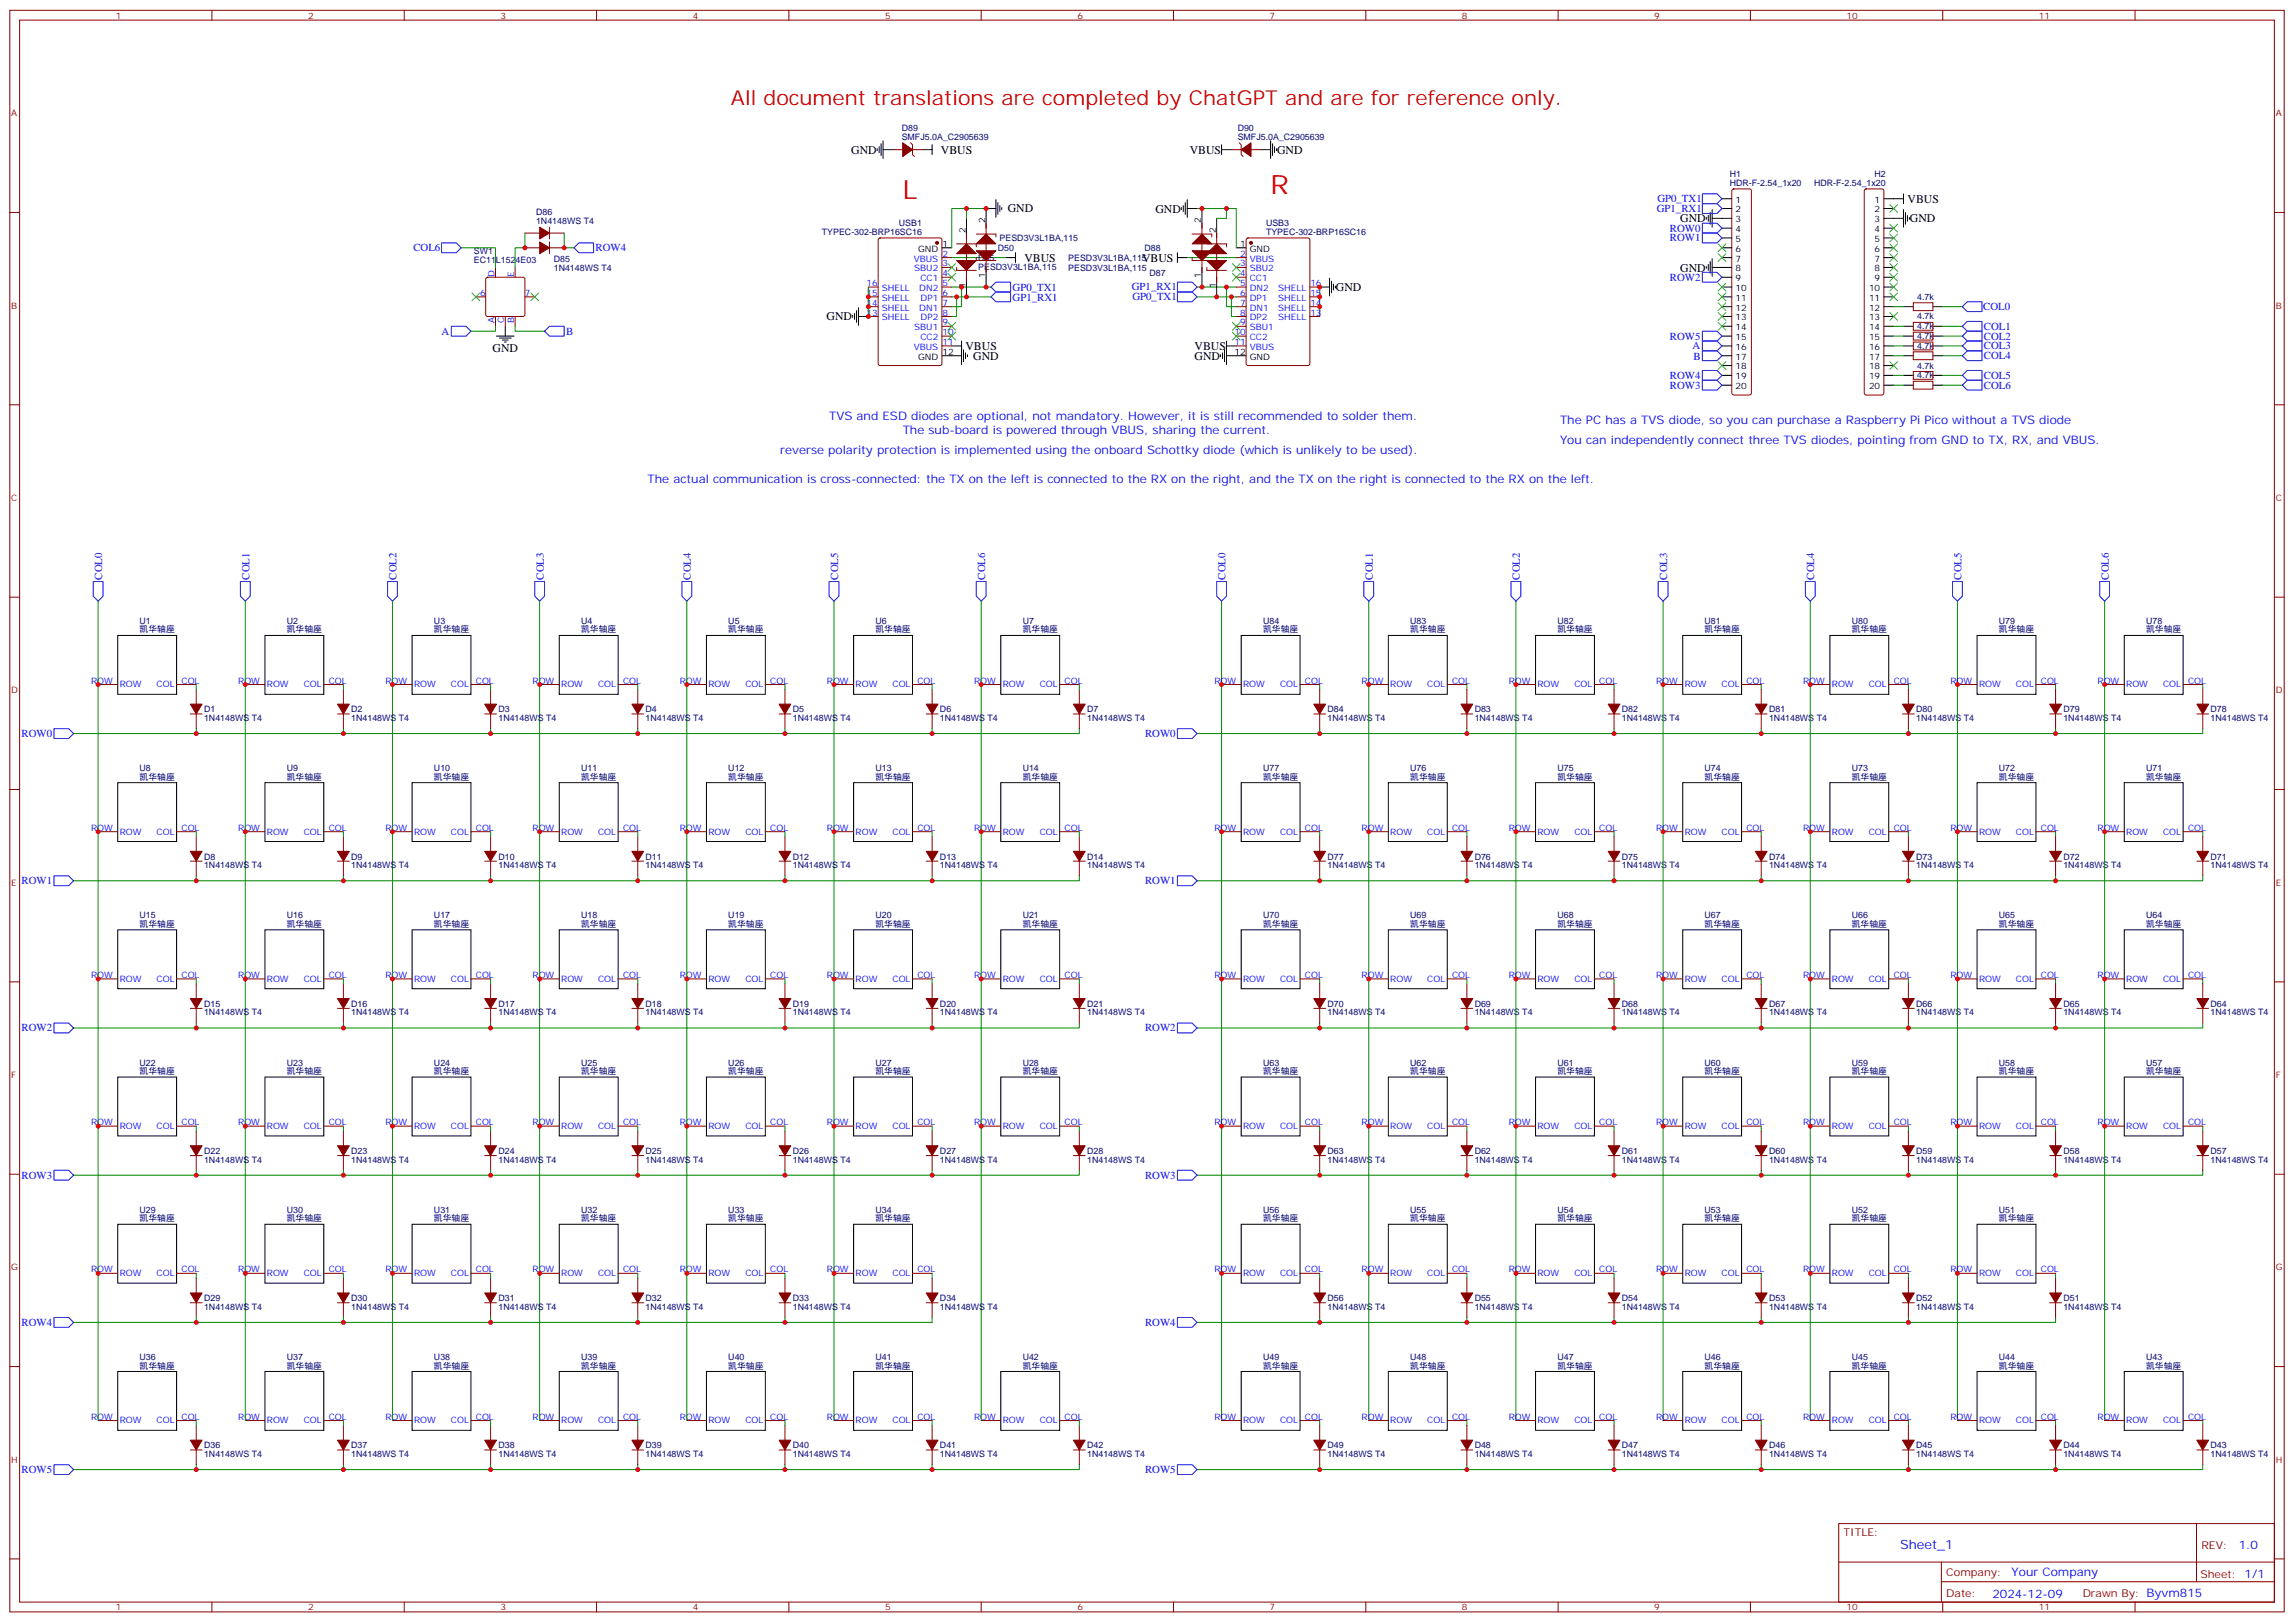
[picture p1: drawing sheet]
<svg xmlns="http://www.w3.org/2000/svg" width="825mm" height="583mm" viewBox="0 0 825 583" stroke-linecap="round" stroke-linejoin="round" font-family="sans-serif">
<defs><g id="words">
<g font-size="9.5" fill="#f00">
<text x="324.6" y="71.4">L</text>
<text x="456.8" y="69.7">R</text>
</g>
<text font-size="7.4" fill="#f00" x="262.8" y="37.9">All document translations are completed by ChatGPT and are for reference only.</text>
<text font-size="4.6" fill="#00f" x="683.2" y="556.7">Sheet_1</text>
<g font-size="4.2">
<text x="306" y="55.2">GND</text>
<text x="338.3" y="55.2">VBUS</text>
<text x="427.7" y="55.2">VBUS</text>
<text x="459.1" y="55.2">GND</text>
<text x="362.3" y="76.4">GND</text>
<text x="415.4" y="76.5">GND</text>
<text x="685.9" y="72.8">VBUS</text>
<text x="604.1" y="80">GND</text>
<text x="686.7" y="79.9">GND</text>
<text x="368.3" y="94">VBUS</text>
<text x="410.6" y="94">VBUS</text>
<text x="604.1" y="97.6">GND</text>
<text x="480.3" y="104.7">GND</text>
<text x="297.2" y="115.2">GND</text>
<text x="347.1" y="125.8">VBUS</text>
<text x="429.5" y="125.9">VBUS</text>
<text x="177.1" y="126.5">GND</text>
<text x="350" y="129.3">GND</text>
<text x="429.5" y="129.4">GND</text>
</g>
<g font-size="4.2" fill="#00f">
<text x="298.1" y="150.8">TVS and ESD diodes are optional, not mandatory. However, it is still recommended to solder them.</text>
<text x="560.9" y="152.6">The PC has a TVS diode, so you can purchase a Raspberry Pi Pico without a TVS diode</text>
<text x="324.6" y="156.1">The sub-board is powered through VBUS, sharing the current.</text>
<text x="560.9" y="159.6">You can independently connect three TVS diodes, pointing from GND to TX, RX, and VBUS.</text>
<text x="280.5" y="163.2">reverse polarity protection is implemented using the onboard Schottky diode (which is unlikely to be used).</text>
<text x="232.8" y="173.7">The actual communication is cross-connected: the TX on the left is connected to the RX on the right, and the TX on the right is connected to the RX on the left.</text>
<text x="804.9" y="556.9">1.0</text>
<text x="723.3" y="566.5">Your Company</text>
<text x="716.4" y="574.3">2024-12-09</text>
</g>
<g font-size="3.9" fill="#00f">
<text x="595.7" y="76.2">GP1_RX1</text>
<text x="595.9" y="72.7">GP0_TX1</text>
<text x="600.4" y="83.3">ROW0</text>
<text x="600.4" y="86.8">ROW1</text>
<text x="148.6" y="90.1">COL6</text>
<text x="214.1" y="90.3">ROW4</text>
<text x="600.4" y="100.9">ROW2</text>
<text x="364.1" y="104.5">GP0_TX1</text>
<text x="406.9" y="104.2">GP1_RX1</text>
<text x="407.2" y="108">GP0_TX1</text>
<text x="364.1" y="108.3">GP1_RX1</text>
<text x="713.1" y="111.3">COL0</text>
<text x="713.3" y="118.5">COL1</text>
<text x="158.8" y="120.3">A</text>
<text x="203.5" y="120.3">B</text>
<text x="600.4" y="122.1">ROW5</text>
<text x="608.6" y="125.6">A</text>
<text x="713.3" y="122.1">COL2</text>
<text x="713.3" y="125.6">COL3</text>
<text x="608.9" y="129.2">B</text>
<text x="713.3" y="129.1">COL4</text>
<text x="600.4" y="136.2">ROW4</text>
<text x="713.3" y="136.2">COL5</text>
<text x="600.4" y="139.7">ROW3</text>
<text x="713.3" y="139.7">COL6</text>
<text x="36.7" y="208.3" transform="rotate(-90 36.7 208.3)">COL0</text>
<text x="89.6" y="208.3" transform="rotate(-90 89.6 208.3)">COL1</text>
<text x="142.6" y="208.3" transform="rotate(-90 142.6 208.3)">COL2</text>
<text x="195.5" y="208.3" transform="rotate(-90 195.5 208.3)">COL3</text>
<text x="248.4" y="208.3" transform="rotate(-90 248.4 208.3)">COL4</text>
<text x="301.3" y="208.3" transform="rotate(-90 301.3 208.3)">COL5</text>
<text x="354.2" y="208.3" transform="rotate(-90 354.2 208.3)">COL6</text>
<text x="440.7" y="208.3" transform="rotate(-90 440.7 208.3)">COL0</text>
<text x="493.6" y="208.3" transform="rotate(-90 493.6 208.3)">COL1</text>
<text x="546.5" y="208.3" transform="rotate(-90 546.5 208.3)">COL2</text>
<text x="599.4" y="208.3" transform="rotate(-90 599.4 208.3)">COL3</text>
<text x="652.3" y="208.3" transform="rotate(-90 652.3 208.3)">COL4</text>
<text x="705.2" y="208.3" transform="rotate(-90 705.2 208.3)">COL5</text>
<text x="758.2" y="208.3" transform="rotate(-90 758.2 208.3)">COL6</text>
<text x="7.8" y="265">ROW0</text>
<text x="411.7" y="265">ROW0</text>
<text x="7.8" y="317.9">ROW1</text>
<text x="411.7" y="317.9">ROW1</text>
<text x="7.8" y="370.8">ROW2</text>
<text x="411.7" y="370.8">ROW2</text>
<text x="7.8" y="423.7">ROW3</text>
<text x="411.7" y="423.7">ROW3</text>
<text x="7.8" y="476.6">ROW4</text>
<text x="411.7" y="476.6">ROW4</text>
<text x="7.8" y="529.6">ROW5</text>
<text x="411.7" y="529.6">ROW5</text>
</g>
<g font-size="3.9" fill="#800">
<text x="662.9" y="552.3">TITLE:</text>
<text x="791.5" y="556.9">REV:</text>
<text x="699.8" y="566.5">Company:</text>
<text x="791.1" y="567.1">Sheet: 1/1</text>
<text x="699.8" y="574.1">Date:</text>
<text x="748.8" y="574.2">Drawn By: Byvm815</text>
</g>
<g font-size="3.2" fill="#800">
<text x="41.6" y="6.7">1</text>
<text x="110.8" y="6.7">2</text>
<text x="179.9" y="6.7">3</text>
<text x="249.1" y="6.7">4</text>
<text x="318.2" y="6.7">5</text>
<text x="387.3" y="6.7">6</text>
<text x="456.5" y="6.7">7</text>
<text x="525.6" y="6.7">8</text>
<text x="594.8" y="6.7">9</text>
<text x="663.9" y="6.7">10</text>
<text x="733.1" y="6.7">11</text>
<text x="4.1" y="41.8">A</text>
<text x="818.3" y="41.8">A</text>
<text x="4.1" y="110.9">B</text>
<text x="818.3" y="110.9">B</text>
<text x="4.1" y="180.1">C</text>
<text x="818.3" y="180.1">C</text>
<text x="4.1" y="249.2">D</text>
<text x="818.3" y="249.2">D</text>
<text x="4.1" y="318.4">E</text>
<text x="818.3" y="318.4">E</text>
<text x="4.1" y="387.5">F</text>
<text x="818.3" y="387.5">F</text>
<text x="4.1" y="456.7">G</text>
<text x="818.3" y="456.7">G</text>
<text x="4.1" y="525.8">H</text>
<text x="818.3" y="525.8">H</text>
<text x="41.6" y="578.9">1</text>
<text x="110.8" y="578.9">2</text>
<text x="179.9" y="578.9">3</text>
<text x="249.1" y="578.9">4</text>
<text x="318.2" y="578.9">5</text>
<text x="387.3" y="578.9">6</text>
<text x="456.5" y="578.9">7</text>
<text x="525.6" y="578.9">8</text>
<text x="594.8" y="578.9">9</text>
<text x="663.9" y="578.9">10</text>
<text x="733.1" y="578.9">11</text>
</g>
<g font-size="3.2" fill="#000080">
<text x="324.2" y="47.1">D89</text>
<text x="445" y="47">D90</text>
<text x="324.2" y="50.3">SMFJ5.0A_C2905639</text>
<text x="445" y="50.3">SMFJ5.0A_C2905639</text>
<text x="622" y="63.8">H1</text>
<text x="674" y="63.8">H2</text>
<text x="622" y="66.9">HDR-F-2.54_1x20</text>
<text x="652.3" y="66.9">HDR-F-2.54_1x20</text>
<text x="192.7" y="77.4">D86</text>
<text x="192.7" y="80.6">1N4148WS T4</text>
<text x="323.2" y="81.3">USB1</text>
<text x="455.2" y="81.3">USB3</text>
<text x="295.5" y="84.5">TYPEC-302-BRP16SC16</text>
<text x="359.4" y="86.7">PESD3V3L1BA,115</text>
<text x="455.2" y="84.5">TYPEC-302-BRP16SC16</text>
<text x="170.4" y="94.4">EC11L1524E03</text>
<text x="170.4" y="91.3">SW1</text>
<text x="199.1" y="94">D85</text>
<text x="351.7" y="93.7">D35</text>
<text x="358.8" y="90.2">D50</text>
<text x="384.1" y="93.7">PESD3V3L1BA,115</text>
<text x="411.5" y="90.2">D88</text>
<text x="199.1" y="97.3">1N4148WS T4</text>
<text x="351.7" y="96.9">PESD3V3L1BA,115</text>
<text x="384.1" y="97.3">PESD3V3L1BA,115</text>
<text x="413.3" y="99">D87</text>
<text x="689.3" y="107.8">4.7k</text>
<text x="689.3" y="118.4">4.7k</text>
<text x="689.3" y="114.8">4.7k</text>
<text x="689.3" y="125.4">4.7k</text>
<text x="689.3" y="121.9">4.7k</text>
<text x="689.3" y="136">4.7k</text>
<text x="689.3" y="132.5">4.7k</text>
<text x="50.2" y="227.4">凯华轴座</text>
<text x="50.2" y="224.3">U1</text>
<text x="103.1" y="227.4">凯华轴座</text>
<text x="103.1" y="224.3">U2</text>
<text x="156" y="227.4">凯华轴座</text>
<text x="156" y="224.3">U3</text>
<text x="208.9" y="227.4">凯华轴座</text>
<text x="208.9" y="224.3">U4</text>
<text x="261.9" y="227.4">凯华轴座</text>
<text x="261.9" y="224.3">U5</text>
<text x="314.8" y="227.4">凯华轴座</text>
<text x="314.8" y="224.3">U6</text>
<text x="367.7" y="227.4">凯华轴座</text>
<text x="367.7" y="224.3">U7</text>
<text x="454.1" y="227.4">凯华轴座</text>
<text x="454.1" y="224.3">U84</text>
<text x="507" y="227.4">凯华轴座</text>
<text x="507" y="224.3">U83</text>
<text x="560" y="227.4">凯华轴座</text>
<text x="560" y="224.3">U82</text>
<text x="612.9" y="227.4">凯华轴座</text>
<text x="612.9" y="224.3">U81</text>
<text x="665.8" y="227.4">凯华轴座</text>
<text x="665.8" y="224.3">U80</text>
<text x="718.7" y="227.4">凯华轴座</text>
<text x="718.7" y="224.3">U79</text>
<text x="771.6" y="227.4">凯华轴座</text>
<text x="771.6" y="224.3">U78</text>
<text x="73.4" y="256.1">D1</text>
<text x="126.3" y="256.1">D2</text>
<text x="179.2" y="256.1">D3</text>
<text x="232.1" y="256.1">D4</text>
<text x="285" y="256.1">D5</text>
<text x="338" y="256.1">D6</text>
<text x="390.9" y="256.1">D7</text>
<text x="477.3" y="256.1">D84</text>
<text x="530.2" y="256.1">D83</text>
<text x="583.1" y="256.1">D82</text>
<text x="636.1" y="256.1">D81</text>
<text x="689" y="256.1">D80</text>
<text x="741.9" y="256.1">D79</text>
<text x="794.8" y="256.1">D78</text>
<text x="73.4" y="259.2">1N4148WS T4</text>
<text x="126.3" y="259.2">1N4148WS T4</text>
<text x="179.2" y="259.2">1N4148WS T4</text>
<text x="232.1" y="259.2">1N4148WS T4</text>
<text x="285" y="259.2">1N4148WS T4</text>
<text x="338" y="259.2">1N4148WS T4</text>
<text x="390.9" y="259.2">1N4148WS T4</text>
<text x="477.3" y="259.2">1N4148WS T4</text>
<text x="530.2" y="259.2">1N4148WS T4</text>
<text x="583.1" y="259.2">1N4148WS T4</text>
<text x="636.1" y="259.2">1N4148WS T4</text>
<text x="689" y="259.2">1N4148WS T4</text>
<text x="741.9" y="259.2">1N4148WS T4</text>
<text x="794.8" y="259.2">1N4148WS T4</text>
<text x="50.2" y="280.3">凯华轴座</text>
<text x="50.2" y="277.2">U8</text>
<text x="103.1" y="280.3">凯华轴座</text>
<text x="103.1" y="277.2">U9</text>
<text x="156" y="280.3">凯华轴座</text>
<text x="156" y="277.2">U10</text>
<text x="208.9" y="280.3">凯华轴座</text>
<text x="208.9" y="277.2">U11</text>
<text x="261.9" y="280.3">凯华轴座</text>
<text x="261.9" y="277.2">U12</text>
<text x="314.8" y="280.3">凯华轴座</text>
<text x="314.8" y="277.2">U13</text>
<text x="367.7" y="280.3">凯华轴座</text>
<text x="367.7" y="277.2">U14</text>
<text x="454.1" y="280.3">凯华轴座</text>
<text x="454.1" y="277.2">U77</text>
<text x="507" y="280.3">凯华轴座</text>
<text x="507" y="277.2">U76</text>
<text x="560" y="280.3">凯华轴座</text>
<text x="560" y="277.2">U75</text>
<text x="612.9" y="280.3">凯华轴座</text>
<text x="612.9" y="277.2">U74</text>
<text x="665.8" y="280.3">凯华轴座</text>
<text x="665.8" y="277.2">U73</text>
<text x="718.7" y="280.3">凯华轴座</text>
<text x="718.7" y="277.2">U72</text>
<text x="771.6" y="280.3">凯华轴座</text>
<text x="771.6" y="277.2">U71</text>
<text x="73.4" y="309">D8</text>
<text x="126.3" y="309">D9</text>
<text x="179.2" y="309">D10</text>
<text x="232.1" y="309">D11</text>
<text x="285" y="309">D12</text>
<text x="338" y="309">D13</text>
<text x="390.9" y="309">D14</text>
<text x="477.3" y="309">D77</text>
<text x="530.2" y="309">D76</text>
<text x="583.1" y="309">D75</text>
<text x="636.1" y="309">D74</text>
<text x="689" y="309">D73</text>
<text x="741.9" y="309">D72</text>
<text x="794.8" y="309">D71</text>
<text x="73.4" y="312.1">1N4148WS T4</text>
<text x="126.3" y="312.1">1N4148WS T4</text>
<text x="179.2" y="312.1">1N4148WS T4</text>
<text x="232.1" y="312.1">1N4148WS T4</text>
<text x="285" y="312.1">1N4148WS T4</text>
<text x="338" y="312.1">1N4148WS T4</text>
<text x="390.9" y="312.1">1N4148WS T4</text>
<text x="477.3" y="312.1">1N4148WS T4</text>
<text x="530.2" y="312.1">1N4148WS T4</text>
<text x="583.1" y="312.1">1N4148WS T4</text>
<text x="636.1" y="312.1">1N4148WS T4</text>
<text x="689" y="312.1">1N4148WS T4</text>
<text x="741.9" y="312.1">1N4148WS T4</text>
<text x="794.8" y="312.1">1N4148WS T4</text>
<text x="50.2" y="333.2">凯华轴座</text>
<text x="50.2" y="330.1">U15</text>
<text x="103.1" y="333.2">凯华轴座</text>
<text x="103.1" y="330.1">U16</text>
<text x="156" y="333.2">凯华轴座</text>
<text x="156" y="330.1">U17</text>
<text x="208.9" y="333.2">凯华轴座</text>
<text x="208.9" y="330.1">U18</text>
<text x="261.9" y="333.2">凯华轴座</text>
<text x="261.9" y="330.1">U19</text>
<text x="314.8" y="333.2">凯华轴座</text>
<text x="314.8" y="330.1">U20</text>
<text x="367.7" y="333.2">凯华轴座</text>
<text x="367.7" y="330.1">U21</text>
<text x="454.1" y="333.2">凯华轴座</text>
<text x="454.1" y="330.1">U70</text>
<text x="507" y="333.2">凯华轴座</text>
<text x="507" y="330.1">U69</text>
<text x="560" y="333.2">凯华轴座</text>
<text x="560" y="330.1">U68</text>
<text x="612.9" y="333.2">凯华轴座</text>
<text x="612.9" y="330.1">U67</text>
<text x="665.8" y="333.2">凯华轴座</text>
<text x="665.8" y="330.1">U66</text>
<text x="718.7" y="333.2">凯华轴座</text>
<text x="718.7" y="330.1">U65</text>
<text x="771.6" y="333.2">凯华轴座</text>
<text x="771.6" y="330.1">U64</text>
<text x="73.4" y="365">1N4148WS T4</text>
<text x="73.4" y="361.9">D15</text>
<text x="126.3" y="365">1N4148WS T4</text>
<text x="126.3" y="361.9">D16</text>
<text x="179.2" y="365">1N4148WS T4</text>
<text x="179.2" y="361.9">D17</text>
<text x="232.1" y="365">1N4148WS T4</text>
<text x="232.1" y="361.9">D18</text>
<text x="285" y="365">1N4148WS T4</text>
<text x="285" y="361.9">D19</text>
<text x="338" y="365">1N4148WS T4</text>
<text x="338" y="361.9">D20</text>
<text x="390.9" y="365">1N4148WS T4</text>
<text x="390.9" y="361.9">D21</text>
<text x="477.3" y="365">1N4148WS T4</text>
<text x="477.3" y="361.9">D70</text>
<text x="530.2" y="365">1N4148WS T4</text>
<text x="530.2" y="361.9">D69</text>
<text x="583.1" y="365">1N4148WS T4</text>
<text x="583.1" y="361.9">D68</text>
<text x="636.1" y="365">1N4148WS T4</text>
<text x="636.1" y="361.9">D67</text>
<text x="689" y="365">1N4148WS T4</text>
<text x="689" y="361.9">D66</text>
<text x="741.9" y="365">1N4148WS T4</text>
<text x="741.9" y="361.9">D65</text>
<text x="794.8" y="365">1N4148WS T4</text>
<text x="794.8" y="361.9">D64</text>
<text x="50.2" y="383">U22</text>
<text x="103.1" y="383">U23</text>
<text x="156" y="383">U24</text>
<text x="208.9" y="383">U25</text>
<text x="261.9" y="383">U26</text>
<text x="314.8" y="383">U27</text>
<text x="367.7" y="383">U28</text>
<text x="454.1" y="383">U63</text>
<text x="507" y="383">U62</text>
<text x="560" y="383">U61</text>
<text x="612.9" y="383">U60</text>
<text x="665.8" y="383">U59</text>
<text x="718.7" y="383">U58</text>
<text x="771.6" y="383">U57</text>
<text x="50.2" y="386.1">凯华轴座</text>
<text x="103.1" y="386.1">凯华轴座</text>
<text x="156" y="386.1">凯华轴座</text>
<text x="208.9" y="386.1">凯华轴座</text>
<text x="261.9" y="386.1">凯华轴座</text>
<text x="314.8" y="386.1">凯华轴座</text>
<text x="367.7" y="386.1">凯华轴座</text>
<text x="454.1" y="386.1">凯华轴座</text>
<text x="507" y="386.1">凯华轴座</text>
<text x="560" y="386.1">凯华轴座</text>
<text x="612.9" y="386.1">凯华轴座</text>
<text x="665.8" y="386.1">凯华轴座</text>
<text x="718.7" y="386.1">凯华轴座</text>
<text x="771.6" y="386.1">凯华轴座</text>
<text x="73.4" y="417.9">1N4148WS T4</text>
<text x="73.4" y="414.8">D22</text>
<text x="126.3" y="417.9">1N4148WS T4</text>
<text x="126.3" y="414.8">D23</text>
<text x="179.2" y="417.9">1N4148WS T4</text>
<text x="179.2" y="414.8">D24</text>
<text x="232.1" y="417.9">1N4148WS T4</text>
<text x="232.1" y="414.8">D25</text>
<text x="285" y="417.9">1N4148WS T4</text>
<text x="285" y="414.8">D26</text>
<text x="338" y="417.9">1N4148WS T4</text>
<text x="338" y="414.8">D27</text>
<text x="390.9" y="417.9">1N4148WS T4</text>
<text x="390.9" y="414.8">D28</text>
<text x="477.3" y="417.9">1N4148WS T4</text>
<text x="477.3" y="414.8">D63</text>
<text x="530.2" y="417.9">1N4148WS T4</text>
<text x="530.2" y="414.8">D62</text>
<text x="583.1" y="417.9">1N4148WS T4</text>
<text x="583.1" y="414.8">D61</text>
<text x="636.1" y="417.9">1N4148WS T4</text>
<text x="636.1" y="414.8">D60</text>
<text x="689" y="417.9">1N4148WS T4</text>
<text x="689" y="414.8">D59</text>
<text x="741.9" y="417.9">1N4148WS T4</text>
<text x="741.9" y="414.8">D58</text>
<text x="794.8" y="417.9">1N4148WS T4</text>
<text x="794.8" y="414.8">D57</text>
<text x="50.2" y="436">U29</text>
<text x="103.1" y="436">U30</text>
<text x="156" y="436">U31</text>
<text x="208.9" y="436">U32</text>
<text x="261.9" y="436">U33</text>
<text x="314.8" y="436">U34</text>
<text x="454.1" y="436">U56</text>
<text x="507" y="436">U55</text>
<text x="560" y="436">U54</text>
<text x="612.9" y="436">U53</text>
<text x="665.8" y="436">U52</text>
<text x="718.7" y="436">U51</text>
<text x="50.2" y="439">凯华轴座</text>
<text x="103.1" y="439">凯华轴座</text>
<text x="156" y="439">凯华轴座</text>
<text x="208.9" y="439">凯华轴座</text>
<text x="261.9" y="439">凯华轴座</text>
<text x="314.8" y="439">凯华轴座</text>
<text x="454.1" y="439">凯华轴座</text>
<text x="507" y="439">凯华轴座</text>
<text x="560" y="439">凯华轴座</text>
<text x="612.9" y="439">凯华轴座</text>
<text x="665.8" y="439">凯华轴座</text>
<text x="718.7" y="439">凯华轴座</text>
<text x="73.4" y="467.7">D29</text>
<text x="126.3" y="467.7">D30</text>
<text x="179.2" y="467.7">D31</text>
<text x="232.1" y="467.7">D32</text>
<text x="285" y="467.7">D33</text>
<text x="338" y="467.7">D34</text>
<text x="477.3" y="467.7">D56</text>
<text x="530.2" y="467.7">D55</text>
<text x="583.1" y="467.7">D54</text>
<text x="636.1" y="467.7">D53</text>
<text x="689" y="467.7">D52</text>
<text x="741.9" y="467.7">D51</text>
<text x="73.4" y="470.8">1N4148WS T4</text>
<text x="126.3" y="470.8">1N4148WS T4</text>
<text x="179.2" y="470.8">1N4148WS T4</text>
<text x="232.1" y="470.8">1N4148WS T4</text>
<text x="285" y="470.8">1N4148WS T4</text>
<text x="338" y="470.8">1N4148WS T4</text>
<text x="477.3" y="470.8">1N4148WS T4</text>
<text x="530.2" y="470.8">1N4148WS T4</text>
<text x="583.1" y="470.8">1N4148WS T4</text>
<text x="636.1" y="470.8">1N4148WS T4</text>
<text x="689" y="470.8">1N4148WS T4</text>
<text x="741.9" y="470.8">1N4148WS T4</text>
<text x="50.2" y="491.9">凯华轴座</text>
<text x="50.2" y="488.9">U36</text>
<text x="103.1" y="491.9">凯华轴座</text>
<text x="103.1" y="488.9">U37</text>
<text x="156" y="491.9">凯华轴座</text>
<text x="156" y="488.9">U38</text>
<text x="208.9" y="491.9">凯华轴座</text>
<text x="208.9" y="488.9">U39</text>
<text x="261.9" y="491.9">凯华轴座</text>
<text x="261.9" y="488.9">U40</text>
<text x="314.8" y="491.9">凯华轴座</text>
<text x="314.8" y="488.9">U41</text>
<text x="367.7" y="491.9">凯华轴座</text>
<text x="367.7" y="488.9">U42</text>
<text x="454.1" y="491.9">凯华轴座</text>
<text x="454.1" y="488.9">U49</text>
<text x="507" y="491.9">凯华轴座</text>
<text x="507" y="488.9">U48</text>
<text x="560" y="491.9">凯华轴座</text>
<text x="560" y="488.9">U47</text>
<text x="612.9" y="491.9">凯华轴座</text>
<text x="612.9" y="488.9">U46</text>
<text x="665.8" y="491.9">凯华轴座</text>
<text x="665.8" y="488.9">U45</text>
<text x="718.7" y="491.9">凯华轴座</text>
<text x="718.7" y="488.9">U44</text>
<text x="771.6" y="491.9">凯华轴座</text>
<text x="771.6" y="488.9">U43</text>
<text x="73.4" y="520.6">D36</text>
<text x="126.3" y="520.6">D37</text>
<text x="179.2" y="520.6">D38</text>
<text x="232.1" y="520.6">D39</text>
<text x="285" y="520.6">D40</text>
<text x="338" y="520.6">D41</text>
<text x="390.9" y="520.6">D42</text>
<text x="477.3" y="520.6">D49</text>
<text x="530.2" y="520.6">D48</text>
<text x="583.1" y="520.6">D47</text>
<text x="636.1" y="520.6">D46</text>
<text x="689" y="520.6">D45</text>
<text x="741.9" y="520.6">D44</text>
<text x="794.8" y="520.6">D43</text>
<text x="73.4" y="523.8">1N4148WS T4</text>
<text x="126.3" y="523.8">1N4148WS T4</text>
<text x="179.2" y="523.8">1N4148WS T4</text>
<text x="232.1" y="523.8">1N4148WS T4</text>
<text x="285" y="523.8">1N4148WS T4</text>
<text x="338" y="523.8">1N4148WS T4</text>
<text x="390.9" y="523.8">1N4148WS T4</text>
<text x="477.3" y="523.8">1N4148WS T4</text>
<text x="530.2" y="523.8">1N4148WS T4</text>
<text x="583.1" y="523.8">1N4148WS T4</text>
<text x="636.1" y="523.8">1N4148WS T4</text>
<text x="689" y="523.8">1N4148WS T4</text>
<text x="741.9" y="523.8">1N4148WS T4</text>
<text x="794.8" y="523.8">1N4148WS T4</text>
</g>
<g font-size="3.2">
<text x="624" y="72.8">1</text>
<text x="624" y="76.4">2</text>
<text x="674" y="72.8">1</text>
<text x="674" y="76.4">2</text>
<text x="347.1" y="83.8" transform="rotate(-90 347.1 83.8)">2</text>
<text x="354.2" y="80.3" transform="rotate(-90 354.2 80.3)">2</text>
<text x="431.8" y="80.3" transform="rotate(-90 431.8 80.3)">2</text>
<text x="437.1" y="83.8" transform="rotate(-90 437.1 83.8)">2</text>
<text x="624" y="79.9">3</text>
<text x="624" y="83.4">4</text>
<text x="674" y="79.9">3</text>
<text x="674" y="83.4">4</text>
<text x="338.8" y="88.7">1</text>
<text x="445.8" y="88.7">1</text>
<text x="624" y="87">5</text>
<text x="674" y="87">5</text>
<text x="330.1" y="90.5">GND</text>
<text x="449.3" y="90.5">GND</text>
<text x="624" y="90.5">6</text>
<text x="624" y="94">7</text>
<text x="674" y="90.5">6</text>
<text x="674" y="94">7</text>
<text x="354.2" y="99.9" transform="rotate(-90 354.2 99.9)">1</text>
<text x="431.8" y="99.9" transform="rotate(-90 431.8 99.9)">1</text>
<text x="624" y="97.5">8</text>
<text x="624" y="101.1">9</text>
<text x="674" y="97.5">8</text>
<text x="674" y="101.1">9</text>
<text x="347.1" y="103.4" transform="rotate(-90 347.1 103.4)">1</text>
<text x="437.1" y="103.4" transform="rotate(-90 437.1 103.4)">1</text>
<text x="624" y="104.6">10</text>
<text x="672" y="104.6">10</text>
<text x="624" y="108.1">11</text>
<text x="624" y="111.7">12</text>
<text x="672" y="108.1">11</text>
<text x="672" y="111.7">12</text>
<text x="624" y="115.2">13</text>
<text x="624" y="118.7">14</text>
<text x="672" y="115.2">13</text>
<text x="672" y="118.7">14</text>
<text x="624" y="122.2">15</text>
<text x="624" y="125.8">16</text>
<text x="672" y="122.2">15</text>
<text x="672" y="125.8">16</text>
<text x="330.1" y="129.3">GND</text>
<text x="338.8" y="127.5">12</text>
<text x="443.8" y="127.5">12</text>
<text x="449.3" y="129.3">GND</text>
<text x="624" y="129.3">17</text>
<text x="672" y="129.3">17</text>
<text x="624" y="132.8">18</text>
<text x="624" y="136.3">19</text>
<text x="672" y="132.8">18</text>
<text x="672" y="136.3">19</text>
<text x="624" y="139.9">20</text>
<text x="672" y="139.9">20</text>
</g>
<g font-size="3.2" fill="#00f">
<text x="328.5" y="94">VBUS</text>
<text x="338.8" y="95.8">3</text>
<text x="338.8" y="92.3">2</text>
<text x="445.8" y="95.8">3</text>
<text x="445.8" y="92.3">2</text>
<text x="449.3" y="94">VBUS</text>
<text x="177.8" y="99.7" transform="rotate(-90 177.8 99.7)">D</text>
<text x="184.9" y="99.7" transform="rotate(-90 184.9 99.7)">E</text>
<text x="328.7" y="97.5">SBU2</text>
<text x="330.9" y="101.1">CC1</text>
<text x="338.8" y="99.3">4</text>
<text x="445.8" y="99.3">4</text>
<text x="449.3" y="101.1">CC1</text>
<text x="449.3" y="97.5">SBU2</text>
<text x="172.6" y="106.4">6</text>
<text x="188.7" y="106.4">7</text>
<text x="311.5" y="102.8">16</text>
<text x="311.5" y="106.4">15</text>
<text x="317" y="104.6">SHELL</text>
<text x="330.5" y="104.6">DN2</text>
<text x="338.8" y="106.4">6</text>
<text x="338.8" y="102.8">5</text>
<text x="445.8" y="106.4">6</text>
<text x="445.8" y="102.8">5</text>
<text x="449.3" y="104.6">DN2</text>
<text x="459.6" y="104.6">SHELL</text>
<text x="471.1" y="102.8">16</text>
<text x="471.1" y="106.4">15</text>
<text x="311.5" y="109.9">14</text>
<text x="311.5" y="113.4">13</text>
<text x="317" y="108.1">SHELL</text>
<text x="317" y="111.7">SHELL</text>
<text x="330.5" y="111.7">DN1</text>
<text x="331" y="108.1">DP1</text>
<text x="338.8" y="113.4">8</text>
<text x="338.8" y="109.9">7</text>
<text x="445.8" y="113.4">8</text>
<text x="445.8" y="109.9">7</text>
<text x="449.3" y="111.7">DN1</text>
<text x="449.3" y="108.1">DP1</text>
<text x="459.6" y="108.1">SHELL</text>
<text x="459.6" y="111.7">SHELL</text>
<text x="471.1" y="109.9">14</text>
<text x="471.1" y="113.4">13</text>
<text x="177.8" y="115.9" transform="rotate(-90 177.8 115.9)">A</text>
<text x="181.3" y="116" transform="rotate(-90 181.3 116)">C</text>
<text x="184.9" y="115.9" transform="rotate(-90 184.9 115.9)">B</text>
<text x="317" y="115.2">SHELL</text>
<text x="328.7" y="118.7">SBU1</text>
<text x="331" y="115.2">DP2</text>
<text x="338.8" y="116.9">9</text>
<text x="445.8" y="116.9">9</text>
<text x="449.3" y="118.7">SBU1</text>
<text x="449.3" y="115.2">DP2</text>
<text x="459.6" y="115.2">SHELL</text>
<text x="328.5" y="125.8">VBUS</text>
<text x="330.9" y="122.2">CC2</text>
<text x="338.8" y="124">11</text>
<text x="338.8" y="120.5">10</text>
<text x="443.8" y="124">11</text>
<text x="443.8" y="120.5">10</text>
<text x="449.3" y="125.8">VBUS</text>
<text x="449.3" y="122.2">CC2</text>
<text x="32.7" y="245.7">ROW</text>
<text x="65.3" y="245.7">COL</text>
<text x="85.6" y="245.7">ROW</text>
<text x="118.2" y="245.7">COL</text>
<text x="138.6" y="245.7">ROW</text>
<text x="171.1" y="245.7">COL</text>
<text x="191.5" y="245.7">ROW</text>
<text x="224" y="245.7">COL</text>
<text x="244.4" y="245.7">ROW</text>
<text x="276.9" y="245.7">COL</text>
<text x="297.3" y="245.7">ROW</text>
<text x="329.8" y="245.7">COL</text>
<text x="350.2" y="245.7">ROW</text>
<text x="382.8" y="245.7">COL</text>
<text x="436.7" y="245.7">ROW</text>
<text x="469.2" y="245.7">COL</text>
<text x="489.6" y="245.7">ROW</text>
<text x="522.1" y="245.7">COL</text>
<text x="542.5" y="245.7">ROW</text>
<text x="575" y="245.7">COL</text>
<text x="595.4" y="245.7">ROW</text>
<text x="627.9" y="245.7">COL</text>
<text x="648.3" y="245.7">ROW</text>
<text x="680.9" y="245.7">COL</text>
<text x="701.2" y="245.7">ROW</text>
<text x="733.8" y="245.7">COL</text>
<text x="754.2" y="245.7">ROW</text>
<text x="786.7" y="245.7">COL</text>
<text x="43" y="247.1">ROW</text>
<text x="56.3" y="247.1">COL</text>
<text x="96" y="247.1">ROW</text>
<text x="109.2" y="247.1">COL</text>
<text x="148.9" y="247.1">ROW</text>
<text x="162.1" y="247.1">COL</text>
<text x="201.8" y="247.1">ROW</text>
<text x="215.1" y="247.1">COL</text>
<text x="254.7" y="247.1">ROW</text>
<text x="268" y="247.1">COL</text>
<text x="307.6" y="247.1">ROW</text>
<text x="320.9" y="247.1">COL</text>
<text x="360.5" y="247.1">ROW</text>
<text x="373.8" y="247.1">COL</text>
<text x="447" y="247.1">ROW</text>
<text x="460.2" y="247.1">COL</text>
<text x="499.9" y="247.1">ROW</text>
<text x="513.2" y="247.1">COL</text>
<text x="552.8" y="247.1">ROW</text>
<text x="566.1" y="247.1">COL</text>
<text x="605.7" y="247.1">ROW</text>
<text x="619" y="247.1">COL</text>
<text x="658.6" y="247.1">ROW</text>
<text x="671.9" y="247.1">COL</text>
<text x="711.6" y="247.1">ROW</text>
<text x="724.8" y="247.1">COL</text>
<text x="764.5" y="247.1">ROW</text>
<text x="777.7" y="247.1">COL</text>
<text x="32.7" y="298.6">ROW</text>
<text x="65.3" y="298.6">COL</text>
<text x="85.6" y="298.6">ROW</text>
<text x="118.2" y="298.6">COL</text>
<text x="138.6" y="298.6">ROW</text>
<text x="171.1" y="298.6">COL</text>
<text x="191.5" y="298.6">ROW</text>
<text x="224" y="298.6">COL</text>
<text x="244.4" y="298.6">ROW</text>
<text x="276.9" y="298.6">COL</text>
<text x="297.3" y="298.6">ROW</text>
<text x="329.8" y="298.6">COL</text>
<text x="350.2" y="298.6">ROW</text>
<text x="382.8" y="298.6">COL</text>
<text x="436.7" y="298.6">ROW</text>
<text x="469.2" y="298.6">COL</text>
<text x="489.6" y="298.6">ROW</text>
<text x="522.1" y="298.6">COL</text>
<text x="542.5" y="298.6">ROW</text>
<text x="575" y="298.6">COL</text>
<text x="595.4" y="298.6">ROW</text>
<text x="627.9" y="298.6">COL</text>
<text x="648.3" y="298.6">ROW</text>
<text x="680.9" y="298.6">COL</text>
<text x="701.2" y="298.6">ROW</text>
<text x="733.8" y="298.6">COL</text>
<text x="754.2" y="298.6">ROW</text>
<text x="786.7" y="298.6">COL</text>
<text x="43" y="300">ROW</text>
<text x="56.3" y="300">COL</text>
<text x="96" y="300">ROW</text>
<text x="109.2" y="300">COL</text>
<text x="148.9" y="300">ROW</text>
<text x="162.1" y="300">COL</text>
<text x="201.8" y="300">ROW</text>
<text x="215.1" y="300">COL</text>
<text x="254.7" y="300">ROW</text>
<text x="268" y="300">COL</text>
<text x="307.6" y="300">ROW</text>
<text x="320.9" y="300">COL</text>
<text x="360.5" y="300">ROW</text>
<text x="373.8" y="300">COL</text>
<text x="447" y="300">ROW</text>
<text x="460.2" y="300">COL</text>
<text x="499.9" y="300">ROW</text>
<text x="513.2" y="300">COL</text>
<text x="552.8" y="300">ROW</text>
<text x="566.1" y="300">COL</text>
<text x="605.7" y="300">ROW</text>
<text x="619" y="300">COL</text>
<text x="658.6" y="300">ROW</text>
<text x="671.9" y="300">COL</text>
<text x="711.6" y="300">ROW</text>
<text x="724.8" y="300">COL</text>
<text x="764.5" y="300">ROW</text>
<text x="777.7" y="300">COL</text>
<text x="32.7" y="351.5">ROW</text>
<text x="43" y="353">ROW</text>
<text x="56.3" y="353">COL</text>
<text x="65.3" y="351.5">COL</text>
<text x="85.6" y="351.5">ROW</text>
<text x="96" y="353">ROW</text>
<text x="109.2" y="353">COL</text>
<text x="118.2" y="351.5">COL</text>
<text x="138.6" y="351.5">ROW</text>
<text x="148.9" y="353">ROW</text>
<text x="162.1" y="353">COL</text>
<text x="171.1" y="351.5">COL</text>
<text x="191.5" y="351.5">ROW</text>
<text x="201.8" y="353">ROW</text>
<text x="215.1" y="353">COL</text>
<text x="224" y="351.5">COL</text>
<text x="244.4" y="351.5">ROW</text>
<text x="254.7" y="353">ROW</text>
<text x="268" y="353">COL</text>
<text x="276.9" y="351.5">COL</text>
<text x="297.3" y="351.5">ROW</text>
<text x="307.6" y="353">ROW</text>
<text x="320.9" y="353">COL</text>
<text x="329.8" y="351.5">COL</text>
<text x="350.2" y="351.5">ROW</text>
<text x="360.5" y="353">ROW</text>
<text x="373.8" y="353">COL</text>
<text x="382.8" y="351.5">COL</text>
<text x="436.7" y="351.5">ROW</text>
<text x="447" y="353">ROW</text>
<text x="460.2" y="353">COL</text>
<text x="469.2" y="351.5">COL</text>
<text x="489.6" y="351.5">ROW</text>
<text x="499.9" y="353">ROW</text>
<text x="513.2" y="353">COL</text>
<text x="522.1" y="351.5">COL</text>
<text x="542.5" y="351.5">ROW</text>
<text x="552.8" y="353">ROW</text>
<text x="566.1" y="353">COL</text>
<text x="575" y="351.5">COL</text>
<text x="595.4" y="351.5">ROW</text>
<text x="605.7" y="353">ROW</text>
<text x="619" y="353">COL</text>
<text x="627.9" y="351.5">COL</text>
<text x="648.3" y="351.5">ROW</text>
<text x="658.6" y="353">ROW</text>
<text x="671.9" y="353">COL</text>
<text x="680.9" y="351.5">COL</text>
<text x="701.2" y="351.5">ROW</text>
<text x="711.6" y="353">ROW</text>
<text x="724.8" y="353">COL</text>
<text x="733.8" y="351.5">COL</text>
<text x="754.2" y="351.5">ROW</text>
<text x="764.5" y="353">ROW</text>
<text x="777.7" y="353">COL</text>
<text x="786.7" y="351.5">COL</text>
<text x="32.7" y="404.5">ROW</text>
<text x="43" y="405.9">ROW</text>
<text x="56.3" y="405.9">COL</text>
<text x="65.3" y="404.5">COL</text>
<text x="85.6" y="404.5">ROW</text>
<text x="96" y="405.9">ROW</text>
<text x="109.2" y="405.9">COL</text>
<text x="118.2" y="404.5">COL</text>
<text x="138.6" y="404.5">ROW</text>
<text x="148.9" y="405.9">ROW</text>
<text x="162.1" y="405.9">COL</text>
<text x="171.1" y="404.5">COL</text>
<text x="191.5" y="404.5">ROW</text>
<text x="201.8" y="405.9">ROW</text>
<text x="215.1" y="405.9">COL</text>
<text x="224" y="404.5">COL</text>
<text x="244.4" y="404.5">ROW</text>
<text x="254.7" y="405.9">ROW</text>
<text x="268" y="405.9">COL</text>
<text x="276.9" y="404.5">COL</text>
<text x="297.3" y="404.5">ROW</text>
<text x="307.6" y="405.9">ROW</text>
<text x="320.9" y="405.9">COL</text>
<text x="329.8" y="404.5">COL</text>
<text x="350.2" y="404.5">ROW</text>
<text x="360.5" y="405.9">ROW</text>
<text x="373.8" y="405.9">COL</text>
<text x="382.8" y="404.5">COL</text>
<text x="436.7" y="404.5">ROW</text>
<text x="447" y="405.9">ROW</text>
<text x="460.2" y="405.9">COL</text>
<text x="469.2" y="404.5">COL</text>
<text x="489.6" y="404.5">ROW</text>
<text x="499.9" y="405.9">ROW</text>
<text x="513.2" y="405.9">COL</text>
<text x="522.1" y="404.5">COL</text>
<text x="542.5" y="404.5">ROW</text>
<text x="552.8" y="405.9">ROW</text>
<text x="566.1" y="405.9">COL</text>
<text x="575" y="404.5">COL</text>
<text x="595.4" y="404.5">ROW</text>
<text x="605.7" y="405.9">ROW</text>
<text x="619" y="405.9">COL</text>
<text x="627.9" y="404.5">COL</text>
<text x="648.3" y="404.5">ROW</text>
<text x="658.6" y="405.9">ROW</text>
<text x="671.9" y="405.9">COL</text>
<text x="680.9" y="404.5">COL</text>
<text x="701.2" y="404.5">ROW</text>
<text x="711.6" y="405.9">ROW</text>
<text x="724.8" y="405.9">COL</text>
<text x="733.8" y="404.5">COL</text>
<text x="754.2" y="404.5">ROW</text>
<text x="764.5" y="405.9">ROW</text>
<text x="777.7" y="405.9">COL</text>
<text x="786.7" y="404.5">COL</text>
<text x="32.7" y="457.4">ROW</text>
<text x="43" y="458.8">ROW</text>
<text x="56.3" y="458.8">COL</text>
<text x="65.3" y="457.4">COL</text>
<text x="85.6" y="457.4">ROW</text>
<text x="96" y="458.8">ROW</text>
<text x="109.2" y="458.8">COL</text>
<text x="118.2" y="457.4">COL</text>
<text x="138.6" y="457.4">ROW</text>
<text x="148.9" y="458.8">ROW</text>
<text x="162.1" y="458.8">COL</text>
<text x="171.1" y="457.4">COL</text>
<text x="191.5" y="457.4">ROW</text>
<text x="201.8" y="458.8">ROW</text>
<text x="215.1" y="458.8">COL</text>
<text x="224" y="457.4">COL</text>
<text x="244.4" y="457.4">ROW</text>
<text x="254.7" y="458.8">ROW</text>
<text x="268" y="458.8">COL</text>
<text x="276.9" y="457.4">COL</text>
<text x="297.3" y="457.4">ROW</text>
<text x="307.6" y="458.8">ROW</text>
<text x="320.9" y="458.8">COL</text>
<text x="329.8" y="457.4">COL</text>
<text x="436.7" y="457.4">ROW</text>
<text x="447" y="458.8">ROW</text>
<text x="460.2" y="458.8">COL</text>
<text x="469.2" y="457.4">COL</text>
<text x="489.6" y="457.4">ROW</text>
<text x="499.9" y="458.8">ROW</text>
<text x="513.2" y="458.8">COL</text>
<text x="522.1" y="457.4">COL</text>
<text x="542.5" y="457.4">ROW</text>
<text x="552.8" y="458.8">ROW</text>
<text x="566.1" y="458.8">COL</text>
<text x="575" y="457.4">COL</text>
<text x="595.4" y="457.4">ROW</text>
<text x="605.7" y="458.8">ROW</text>
<text x="619" y="458.8">COL</text>
<text x="627.9" y="457.4">COL</text>
<text x="648.3" y="457.4">ROW</text>
<text x="658.6" y="458.8">ROW</text>
<text x="671.9" y="458.8">COL</text>
<text x="680.9" y="457.4">COL</text>
<text x="701.2" y="457.4">ROW</text>
<text x="711.6" y="458.8">ROW</text>
<text x="724.8" y="458.8">COL</text>
<text x="733.8" y="457.4">COL</text>
<text x="32.7" y="510.3">ROW</text>
<text x="43" y="511.7">ROW</text>
<text x="56.3" y="511.7">COL</text>
<text x="65.3" y="510.3">COL</text>
<text x="85.6" y="510.3">ROW</text>
<text x="96" y="511.7">ROW</text>
<text x="109.2" y="511.7">COL</text>
<text x="118.2" y="510.3">COL</text>
<text x="138.6" y="510.3">ROW</text>
<text x="148.9" y="511.7">ROW</text>
<text x="162.1" y="511.7">COL</text>
<text x="171.1" y="510.3">COL</text>
<text x="191.5" y="510.3">ROW</text>
<text x="201.8" y="511.7">ROW</text>
<text x="215.1" y="511.7">COL</text>
<text x="224" y="510.3">COL</text>
<text x="244.4" y="510.3">ROW</text>
<text x="254.7" y="511.7">ROW</text>
<text x="268" y="511.7">COL</text>
<text x="276.9" y="510.3">COL</text>
<text x="297.3" y="510.3">ROW</text>
<text x="307.6" y="511.7">ROW</text>
<text x="320.9" y="511.7">COL</text>
<text x="329.8" y="510.3">COL</text>
<text x="350.2" y="510.3">ROW</text>
<text x="360.5" y="511.7">ROW</text>
<text x="373.8" y="511.7">COL</text>
<text x="382.8" y="510.3">COL</text>
<text x="436.7" y="510.3">ROW</text>
<text x="447" y="511.7">ROW</text>
<text x="460.2" y="511.7">COL</text>
<text x="469.2" y="510.3">COL</text>
<text x="489.6" y="510.3">ROW</text>
<text x="499.9" y="511.7">ROW</text>
<text x="513.2" y="511.7">COL</text>
<text x="522.1" y="510.3">COL</text>
<text x="542.5" y="510.3">ROW</text>
<text x="552.8" y="511.7">ROW</text>
<text x="566.1" y="511.7">COL</text>
<text x="575" y="510.3">COL</text>
<text x="595.4" y="510.3">ROW</text>
<text x="605.7" y="511.7">ROW</text>
<text x="619" y="511.7">COL</text>
<text x="627.9" y="510.3">COL</text>
<text x="648.3" y="510.3">ROW</text>
<text x="658.6" y="511.7">ROW</text>
<text x="671.9" y="511.7">COL</text>
<text x="680.9" y="510.3">COL</text>
<text x="701.2" y="510.3">ROW</text>
<text x="711.6" y="511.7">ROW</text>
<text x="724.8" y="511.7">COL</text>
<text x="733.8" y="510.3">COL</text>
<text x="754.2" y="510.3">ROW</text>
<text x="764.5" y="511.7">ROW</text>
<text x="777.7" y="511.7">COL</text>
<text x="786.7" y="510.3">COL</text>
</g>
</g></defs>
<g fill="none" stroke="#870000" stroke-width=".36">
<path d="M3.5 3.7h817.8v575.7h-817.8zM7.1 7.2h810.6v568.7h-810.6zM76.2 3.7v3.5M145.3 3.7v3.5M214.5 3.7v3.5M283.6 3.7v3.5M352.8 3.7v3.5M421.9 3.7v3.5M491.1 3.7v3.5M560.2 3.7v3.5M629.4 3.7v3.5M698.5 3.7v3.5"/>
<path d="M767.6 3.7v3.5M321 53.8h10.6M327.4 51.3l.7 .7v3.6l.7 .7M442.7 53.8h10.6M445.6 51.3l.7 .7v3.6l.7 .7M3.5 76.4h3.6M622.9 68.1l.5-.2h5.6l.5 .2 .2 .5v72.7l-.2 .5-.5 .2h-5.6l-.5-.2-.2-.5v-72.7zM670.5 68.1l.5-.2h5.6l.5 .2 .2 .5v72.7l-.2 .5-.5 .2h-5.6l-.5-.2-.2-.5v-72.7zM817.7 76.4h3.6M174.9 99.9l.4-.2h12.7l.5 .2 .2 .5v12.7l-.2 .5-.5 .2h-12.7l-.5-.3-.2-.4v-12.7zM178.2 96.1v3.6M185.2 96.1v3.6"/>
<path d="M188.7 89.1h5.3M188.7 83.8h5.3M197.6 81.7v4.2M197.6 87v4.2M197.6 89.1h5.2M197.6 83.8h5.2M316 85.8l.4-.3h21.6l.6 .5 .1 44.7-.5 .7h-21.8l-.6-.5-.1-44.6zM338.7 99.7h3.5M338.7 96.1h3.5M338.7 92.6h3.5M344 96.1v1.1h7M344 87.7h7v1"/>
<path d="M347.5 83.8v17.6M351 92.6v1.1h7.1M351 84.1h7.1v1.1M354.5 80.3v17.6M428.6 92.6v1.1h7.1M428.6 84.1h7.1v1.1M432.2 80.3v17.6M433.9 96.1v1.1h7.1M433.9 87.7h7.1v1M437.4 83.8v17.6M444.5 99.7h3.5M444.5 96.1h3.5"/>
<path d="M444.5 92.6h3.5M448.3 85.8l.4-.3h21.6l.6 .5 .1 44.7-.5 .7h-21.8l-.6-.5-.1-44.6zM171.1 106.7h3.5M178.2 113.8v3.5M181.7 113.8v3.5M185.2 113.8v3.5M188.7 106.7h3.6M312.2 106.7h3.5M312.2 103.2h3.5M312.2 110.2h3.5M312.2 113.8h3.5M338.7 106.7h3.5"/>
<path d="M338.7 103.2h3.5M338.7 110.2h3.5M338.7 113.8h3.5M338.7 117.3h3.5M444.5 106.7h3.5M444.5 103.2h3.5M444.5 110.2h3.5M444.5 113.8h3.5M444.5 117.3h3.5M471 106.7h3.5M471 103.2h3.5M471 110.2h3.5"/>
<path d="M471 113.8h3.5M338.7 124.4h3.5M338.7 120.8h3.5M444.5 124.4h3.5M444.5 120.8h3.5M3.5 145.5h3.6M817.7 145.5h3.6M3.5 214.7h3.6M817.7 214.7h3.6M35.3 246.1h7M63.5 246.1h7.1M68.4 256.6h4.3"/>
<path d="M70.6 247.8v5.3M70.6 256.6v5.3M88.2 246.1h7M116.4 246.1h7.1M121.4 256.6h4.2M123.5 247.8v5.3M123.5 256.6v5.3M141.1 246.1h7.1M169.3 246.1h7.1M174.3 256.6h4.2M176.4 247.8v5.3M176.4 256.6v5.3"/>
<path d="M194 246.1h7.1M222.2 246.1h7.1M227.2 256.6h4.2M229.3 247.8v5.3M229.3 256.6v5.3M246.9 246.1h7.1M275.2 246.1h7M280.1 256.6h4.2M282.2 247.8v5.3M282.2 256.6v5.3M299.9 246.1h7M328.1 246.1h7"/>
<path d="M333 256.6h4.3M335.1 247.8v5.3M335.1 256.6v5.3M352.8 246.1h7M381 246.1h7.1M385.9 256.6h4.3M388.1 247.8v5.3M388.1 256.6v5.3M439.2 246.1h7.1M467.4 246.1h7.1M472.4 256.6h4.2M474.5 247.8v5.3"/>
<path d="M474.5 256.6v5.3M492.1 246.1h7.1M520.3 246.1h7.1M525.3 256.6h4.2M527.4 247.8v5.3M527.4 256.6v5.3M545 246.1h7.1M573.3 246.1h7M578.2 256.6h4.2M580.3 247.8v5.3M580.3 256.6v5.3M598 246.1h7"/>
<path d="M626.2 246.1h7M631.1 256.6h4.3M633.2 247.8v5.3M633.2 256.6v5.3M650.9 246.1h7M679.1 246.1h7.1M684 256.6h4.3M686.2 247.8v5.3M686.2 256.6v5.3M703.8 246.1h7M732 246.1h7.1M737 256.6h4.2"/>
<path d="M739.1 247.8v5.3M739.1 256.6v5.3M756.7 246.1h7.1M784.9 246.1h7.1M789.9 256.6h4.2M792 247.8v5.3M792 256.6v5.3M3.5 283.8h3.6M35.3 299h7M63.5 299h7.1M88.2 299h7M116.4 299h7.1"/>
<path d="M141.1 299h7.1M169.3 299h7.1M194 299h7.1M222.2 299h7.1M246.9 299h7.1M275.2 299h7M299.9 299h7M328.1 299h7M352.8 299h7M381 299h7.1M439.2 299h7.1M467.4 299h7.1"/>
<path d="M492.1 299h7.1M520.3 299h7.1M545 299h7.1M573.3 299h7M598 299h7M626.2 299h7M650.9 299h7M679.1 299h7.1M703.8 299h7M732 299h7.1M756.7 299h7.1M784.9 299h7.1"/>
<path d="M817.7 283.8h3.6M68.4 309.6h4.3M70.6 300.7v5.3M70.6 309.6v5.3M121.4 309.6h4.2M123.5 300.7v5.3M123.5 309.6v5.3M174.3 309.6h4.2M176.4 300.7v5.3M176.4 309.6v5.3M227.2 309.6h4.2M229.3 300.7v5.3"/>
<path d="M229.3 309.6v5.3M280.1 309.6h4.2M282.2 300.7v5.3M282.2 309.6v5.3M333 309.6h4.3M335.1 300.7v5.3M335.1 309.6v5.3M385.9 309.6h4.3M388.1 300.7v5.3M388.1 309.6v5.3M472.4 309.6h4.2M474.5 300.7v5.3"/>
<path d="M474.5 309.6v5.3M525.3 309.6h4.2M527.4 300.7v5.3M527.4 309.6v5.3M578.2 309.6h4.2M580.3 300.7v5.3M580.3 309.6v5.3M631.1 309.6h4.3M633.2 300.7v5.3M633.2 309.6v5.3M684 309.6h4.3M686.2 300.7v5.3"/>
<path d="M686.2 309.6v5.3M737 309.6h4.2M739.1 300.7v5.3M739.1 309.6v5.3M789.9 309.6h4.2M792 300.7v5.3M792 309.6v5.3M3.5 353h3.6M35.3 351.9h7M63.5 351.9h7.1M70.6 353.7v5.3M88.2 351.9h7"/>
<path d="M116.4 351.9h7.1M123.5 353.7v5.3M141.1 351.9h7.1M169.3 351.9h7.1M176.4 353.7v5.3M194 351.9h7.1M222.2 351.9h7.1M229.3 353.7v5.3M246.9 351.9h7.1M275.2 351.9h7M282.2 353.7v5.3M299.9 351.9h7"/>
<path d="M328.1 351.9h7M335.1 353.7v5.3M352.8 351.9h7M381 351.9h7.1M388.1 353.7v5.3M439.2 351.9h7.1M467.4 351.9h7.1M474.5 353.7v5.3M492.1 351.9h7.1M520.3 351.9h7.1M527.4 353.7v5.3M545 351.9h7.1"/>
<path d="M573.3 351.9h7M580.3 353.7v5.3M598 351.9h7M626.2 351.9h7M633.2 353.7v5.3M650.9 351.9h7M679.1 351.9h7.1M686.2 353.7v5.3M703.8 351.9h7M732 351.9h7.1M739.1 353.7v5.3M756.7 351.9h7.1"/>
<path d="M784.9 351.9h7.1M792 353.7v5.3M817.7 353h3.6M68.4 362.5h4.3M70.6 362.5v5.3M121.4 362.5h4.2M123.5 362.5v5.3M174.3 362.5h4.2M176.4 362.5v5.3M227.2 362.5h4.2M229.3 362.5v5.3M280.1 362.5h4.2"/>
<path d="M282.2 362.5v5.3M333 362.5h4.3M335.1 362.5v5.3M385.9 362.5h4.3M388.1 362.5v5.3M472.4 362.5h4.2M474.5 362.5v5.3M525.3 362.5h4.2M527.4 362.5v5.3M578.2 362.5h4.2M580.3 362.5v5.3M631.1 362.5h4.3"/>
<path d="M633.2 362.5v5.3M684 362.5h4.3M686.2 362.5v5.3M737 362.5h4.2M739.1 362.5v5.3M789.9 362.5h4.2M792 362.5v5.3M35.3 404.8h7M63.5 404.8h7.1M68.4 415.4h4.3M70.6 406.6v5.3M70.6 415.4v5.3"/>
<path d="M88.2 404.8h7M116.4 404.8h7.1M121.4 415.4h4.2M123.5 406.6v5.3M123.5 415.4v5.3M141.1 404.8h7.1M169.3 404.8h7.1M174.3 415.4h4.2M176.4 406.6v5.3M176.4 415.4v5.3M194 404.8h7.1M222.2 404.8h7.1"/>
<path d="M227.2 415.4h4.2M229.3 406.6v5.3M229.3 415.4v5.3M246.9 404.8h7.1M275.2 404.8h7M280.1 415.4h4.2M282.2 406.6v5.3M282.2 415.4v5.3M299.9 404.8h7M328.1 404.8h7M333 415.4h4.3M335.1 406.6v5.3"/>
<path d="M335.1 415.4v5.3M352.8 404.8h7M381 404.8h7.1M385.9 415.4h4.3M388.1 406.6v5.3M388.1 415.4v5.3M439.2 404.8h7.1M467.4 404.8h7.1M472.4 415.4h4.2M474.5 406.6v5.3M474.5 415.4v5.3M492.1 404.8h7.1"/>
<path d="M520.3 404.8h7.1M525.3 415.4h4.2M527.4 406.6v5.3M527.4 415.4v5.3M545 404.8h7.1M573.3 404.8h7M578.2 415.4h4.2M580.3 406.6v5.3M580.3 415.4v5.3M598 404.8h7M626.2 404.8h7M631.1 415.4h4.3"/>
<path d="M633.2 406.6v5.3M633.2 415.4v5.3M650.9 404.8h7M679.1 404.8h7.1M684 415.4h4.3M686.2 406.6v5.3M686.2 415.4v5.3M703.8 404.8h7M732 404.8h7.1M737 415.4h4.2M739.1 406.6v5.3M739.1 415.4v5.3"/>
<path d="M756.7 404.8h7.1M784.9 404.8h7.1M789.9 415.4h4.2M792 406.6v5.3M792 415.4v5.3M3.5 422.1h3.6M817.7 422.1h3.6M35.3 457.7h7M63.5 457.7h7.1M70.6 459.5v5.3M88.2 457.7h7M116.4 457.7h7.1"/>
<path d="M123.5 459.5v5.3M141.1 457.7h7.1M169.3 457.7h7.1M176.4 459.5v5.3M194 457.7h7.1M222.2 457.7h7.1M229.3 459.5v5.3M246.9 457.7h7.1M275.2 457.7h7M282.2 459.5v5.3M299.9 457.7h7M328.1 457.7h7"/>
<path d="M335.1 459.5v5.3M439.2 457.7h7.1M467.4 457.7h7.1M474.5 459.5v5.3M492.1 457.7h7.1M520.3 457.7h7.1M527.4 459.5v5.3M545 457.7h7.1M573.3 457.7h7M580.3 459.5v5.3M598 457.7h7M626.2 457.7h7"/>
<path d="M633.2 459.5v5.3M650.9 457.7h7M679.1 457.7h7.1M686.2 459.5v5.3M703.8 457.7h7M732 457.7h7.1M739.1 459.5v5.3M68.4 468.3h4.3M70.6 468.3v5.3M121.4 468.3h4.2M123.5 468.3v5.3M174.3 468.3h4.2"/>
<path d="M176.4 468.3v5.3M227.2 468.3h4.2M229.3 468.3v5.3M280.1 468.3h4.2M282.2 468.3v5.3M333 468.3h4.3M335.1 468.3v5.3M472.4 468.3h4.2M474.5 468.3v5.3M525.3 468.3h4.2M527.4 468.3v5.3M578.2 468.3h4.2"/>
<path d="M580.3 468.3v5.3M631.1 468.3h4.3M633.2 468.3v5.3M684 468.3h4.3M686.2 468.3v5.3M737 468.3h4.2M739.1 468.3v5.3M3.5 491.2h3.6M817.7 491.2h3.6M35.3 510.6h7M63.5 510.6h7.1M70.6 512.4v5.3"/>
<path d="M88.2 510.6h7M116.4 510.6h7.1M123.5 512.4v5.3M141.1 510.6h7.1M169.3 510.6h7.1M176.4 512.4v5.3M194 510.6h7.1M222.2 510.6h7.1M229.3 512.4v5.3M246.9 510.6h7.1M275.2 510.6h7M282.2 512.4v5.3"/>
<path d="M299.9 510.6h7M328.1 510.6h7M335.1 512.4v5.3M352.8 510.6h7M381 510.6h7.1M388.1 512.4v5.3M439.2 510.6h7.1M467.4 510.6h7.1M474.5 512.4v5.3M492.1 510.6h7.1M520.3 510.6h7.1M527.4 512.4v5.3"/>
<path d="M545 510.6h7.1M573.3 510.6h7M580.3 512.4v5.3M598 510.6h7M626.2 510.6h7M633.2 512.4v5.3M650.9 510.6h7M679.1 510.6h7.1M686.2 512.4v5.3M703.8 510.6h7M732 510.6h7.1M739.1 512.4v5.3"/>
<path d="M756.7 510.6h7.1M784.9 510.6h7.1M792 512.4v5.3M68.4 521.2h4.3M70.6 521.2v5.3M121.4 521.2h4.2M123.5 521.2v5.3M174.3 521.2h4.2M176.4 521.2v5.3M227.2 521.2h4.2M229.3 521.2v5.3M280.1 521.2h4.2"/>
<path d="M282.2 521.2v5.3M333 521.2h4.3M335.1 521.2v5.3M385.9 521.2h4.3M388.1 521.2v5.3M472.4 521.2h4.2M474.5 521.2v5.3M525.3 521.2h4.2M527.4 521.2v5.3M578.2 521.2h4.2M580.3 521.2v5.3M631.1 521.2h4.3"/>
<path d="M633.2 521.2v5.3M684 521.2h4.3M686.2 521.2v5.3M737 521.2h4.2M739.1 521.2v5.3M789.9 521.2h4.2M792 521.2v5.3M661.1 547.7h156.6v28.2h-156.6zM789.7 547.7v20.9M3.5 560.4h3.6M76.2 575.9v3.5M145.3 575.9v3.5"/>
<path d="M214.5 575.9v3.5M283.6 575.9v3.5M352.8 575.9v3.5M421.9 575.9v3.5M491.1 575.9v3.5M560.2 575.9v3.5M629.4 575.9v3.5M661.1 561.5h156.5M698 568.6h119.6M698 561.5v14.1M698.5 575.9v3.5M767.6 575.9v3.5"/>
<path d="M817.7 560.4h3.6"/>
</g>
<g fill="none" stroke="#000" stroke-width=".36">
<path d="M315.4 53.4v.8M316.1 52.7v2.2M316.8 51.7v4.2M317.5 53.8h3.5M317.5 50.6v6.4M331.6 53.8h3.5M335.1 52v3.6M439.2 53.8h3.5M439.2 52v3.6M453.3 53.8h3.5M456.8 50.6v6.4M457.6 51.7v4.2"/>
<path d="M458.3 52.7v2.2M459 53.4v.8M347.5 78.5v7M358.1 75h-3.6v7M358.1 71.8v6.3M358.8 72.8v4.3M359.5 73.9v2.1M360.2 74.6v.7M424.7 74.6v.7M425.4 73.9v2.1M426.2 72.8v4.3M426.9 75h3.5"/>
<path d="M426.9 71.8v6.3M432.2 75v7M437.4 78.5v7M613.5 78.1v.7M614.2 77.4v2.2M614.9 76.4v4.2M615.6 78.5h7.1M615.6 75.3v6.4M619.1 71.4h3.6M619.1 75h3.6M677.3 71.4h7.1M677.3 75h3.6"/>
<path d="M677.3 78.5h7.1M684.4 69.7v3.5M684.4 75.3v6.4M685.1 76.4v4.2M685.8 77.4v2.2M686.5 78.1v.7M338.7 89.1h3.5M347.5 99.7v7M354.5 96.1v7.1M361.6 92.6h3.5M365.1 90.8v3.6M423.3 92.6h3.6"/>
<path d="M423.3 90.8v3.6M432.2 96.1v7.1M437.4 99.7v7M444.5 89.1h3.5M613.5 95.8v.7M614.2 95.1v2.1M614.9 94v4.2M615.6 96.1h7.1M615.6 93v6.3M619.1 82h3.6M619.1 85.5h3.6M619.1 89.1h3.6"/>
<path d="M619.1 92.6h3.6M619.1 99.7h3.6M677.3 82h3.6M677.3 85.5h3.6M677.3 89.1h3.6M677.3 92.6h3.6M677.3 96.1h3.6M677.3 99.7h3.6M181.7 117.3v3.5M306.6 113.4v.7M307.3 112.7v2.1M308 111.7v4.2"/>
<path d="M308.7 113.8h3.5M308.7 110.6v6.3M474.5 103.2h3.5M478 100v6.4M478.7 101.1v4.2M479.4 102.1v2.1M480.1 102.8v.7M619.1 103.2h3.6M619.1 106.7h3.6M619.1 110.2h3.6M619.1 113.8h3.6M619.1 117.3h3.6"/>
<path d="M677.3 103.2h3.6M677.3 106.7h3.6M677.3 110.2h3.6M677.3 113.8h3.6M677.3 117.3h3.6M178.5 120.8h6.4M179.6 121.5h4.2M180.6 122.2h2.1M181.3 122.9h.7M338.7 127.9h7M342.2 124.4h3.5M345.7 122.6v8.5"/>
<path d="M346.4 125.8v4.2M347.1 126.8v2.1M347.8 127.5v.7M438.9 127.5v.7M439.6 126.8v2.1M440.3 125.8v4.2M441 124.4h3.5M441 127.9h7M441 122.6v8.5M619.1 120.8h3.6M619.1 124.4h3.6M619.1 127.9h3.6"/>
<path d="M619.1 131.4h3.6M619.1 134.9h3.6M619.1 138.5h3.6M677.3 120.8h3.6M677.3 124.4h3.6M677.3 127.9h3.6M677.3 131.4h3.6M677.3 134.9h3.6M677.3 138.5h3.6M42.3 228.4h21.2v21.2h-21.2zM95.2 228.4h21.2v21.2h-21.2zM148.2 228.4h21.1v21.2h-21.1z"/>
<path d="M201.1 228.4h21.1v21.2h-21.1zM254 228.4h21.2v21.2h-21.2zM306.9 228.4h21.2v21.2h-21.2zM359.8 228.4h21.2v21.2h-21.2zM446.3 228.4h21.1v21.2h-21.1zM499.2 228.4h21.1v21.2h-21.1zM552.1 228.4h21.2v21.2h-21.2zM605 228.4h21.2v21.2h-21.2zM657.9 228.4h21.2v21.2h-21.2zM710.8 228.4h21.2v21.2h-21.2zM763.8 228.4h21.1v21.2h-21.1zM42.3 281.3h21.2v21.2h-21.2z"/>
<path d="M95.2 281.3h21.2v21.2h-21.2zM148.2 281.3h21.1v21.2h-21.1zM201.1 281.3h21.1v21.2h-21.1zM254 281.3h21.2v21.2h-21.2zM306.9 281.3h21.2v21.2h-21.2zM359.8 281.3h21.2v21.2h-21.2zM446.3 281.3h21.1v21.2h-21.1zM499.2 281.3h21.1v21.2h-21.1zM552.1 281.3h21.2v21.2h-21.2zM605 281.3h21.2v21.2h-21.2zM657.9 281.3h21.2v21.2h-21.2zM710.8 281.3h21.2v21.2h-21.2z"/>
<path d="M763.8 281.3h21.1v21.2h-21.1zM42.3 334.3h21.2v21.1h-21.2zM95.2 334.3h21.2v21.1h-21.2zM148.2 334.3h21.1v21.1h-21.1zM201.1 334.3h21.1v21.1h-21.1zM254 334.3h21.2v21.1h-21.2zM306.9 334.3h21.2v21.1h-21.2zM359.8 334.3h21.2v21.1h-21.2zM446.3 334.3h21.1v21.1h-21.1zM499.2 334.3h21.1v21.1h-21.1zM552.1 334.3h21.2v21.1h-21.2zM605 334.3h21.2v21.1h-21.2z"/>
<path d="M657.9 334.3h21.2v21.1h-21.2zM710.8 334.3h21.2v21.1h-21.2zM763.8 334.3h21.1v21.1h-21.1zM42.3 387.2h21.2v21.1h-21.2zM95.2 387.2h21.2v21.1h-21.2zM148.2 387.2h21.1v21.1h-21.1zM201.1 387.2h21.1v21.1h-21.1zM254 387.2h21.2v21.1h-21.2zM306.9 387.2h21.2v21.1h-21.2zM359.8 387.2h21.2v21.1h-21.2zM446.3 387.2h21.1v21.1h-21.1zM499.2 387.2h21.1v21.1h-21.1z"/>
<path d="M552.1 387.2h21.2v21.1h-21.2zM605 387.2h21.2v21.1h-21.2zM657.9 387.2h21.2v21.1h-21.2zM710.8 387.2h21.2v21.1h-21.2zM763.8 387.2h21.1v21.1h-21.1zM42.3 440.1h21.2v21.2h-21.2zM95.2 440.1h21.2v21.2h-21.2zM148.2 440.1h21.1v21.2h-21.1zM201.1 440.1h21.1v21.2h-21.1zM254 440.1h21.2v21.2h-21.2zM306.9 440.1h21.2v21.2h-21.2zM446.3 440.1h21.1v21.2h-21.1z"/>
<path d="M499.2 440.1h21.1v21.2h-21.1zM552.1 440.1h21.2v21.2h-21.2zM605 440.1h21.2v21.2h-21.2zM657.9 440.1h21.2v21.2h-21.2zM710.8 440.1h21.2v21.2h-21.2zM42.3 493h21.2v21.2h-21.2zM95.2 493h21.2v21.2h-21.2zM148.2 493h21.1v21.2h-21.1zM201.1 493h21.1v21.2h-21.1zM254 493h21.2v21.2h-21.2zM306.9 493h21.2v21.2h-21.2zM359.8 493h21.2v21.2h-21.2z"/>
<path d="M446.3 493h21.1v21.2h-21.1zM499.2 493h21.1v21.2h-21.1zM552.1 493h21.2v21.2h-21.2zM605 493h21.2v21.2h-21.2zM657.9 493h21.2v21.2h-21.2zM710.8 493h21.2v21.2h-21.2zM763.8 493h21.1v21.2h-21.1z"/>
</g>
<g fill="none" stroke="#00f" stroke-width=".36">
<path d="M612.1 69.7h5.3l1.7 1.7-1.7 1.8h-5.3zM612.1 73.2h5.3l1.7 1.8-1.7 1.7h-5.3zM158.7 87.3h5.3l1.8 1.8-1.8 1.7h-5.3zM206.4 89.1l1.7-1.8h5.3v3.5h-5.3zM612.1 80.3h5.3l1.7 1.7-1.7 1.8h-5.3zM612.1 83.8h5.3l1.7 1.7-1.7 1.8h-5.3zM612.1 97.9h5.3l1.7 1.8-1.7 1.7h-5.3zM162.3 117.3h5.3l1.7 1.8-1.7 1.7h-5.3zM197.6 117.3h5.2v3.5h-5.2l-1.8-1.7zM356.3 106.7l1.8-1.7h5.3v3.5h-5.3zM358.1 101.4h5.3v3.6h-5.3l-1.8-1.8zM423.3 101.4h5.3l1.8 1.8-1.8 1.8h-5.3z"/>
<path d="M423.3 105h5.3l1.8 1.7-1.8 1.8h-5.3zM612.1 119.1h5.3l1.7 1.7-1.7 1.8h-5.3zM707.3 108.5h5.3v3.5h-5.3l-1.7-1.8zM707.3 115.5h5.3v3.6h-5.3l-1.7-1.8zM707.3 119.1h5.3v3.5h-5.3l-1.7-1.8zM612.1 136.7h5.3l1.7 1.8-1.7 1.7h-5.3zM612.1 133.2h5.3l1.7 1.7-1.7 1.8h-5.3zM612.1 126.1h5.3l1.7 1.8-1.7 1.7h-5.3zM612.1 122.6h5.3l1.7 1.8-1.7 1.7h-5.3zM707.3 122.6h5.3v3.5h-5.3l-1.7-1.7zM707.3 126.1h5.3v3.5h-5.3l-1.7-1.7zM707.3 133.2h5.3v3.5h-5.3l-1.7-1.8z"/>
<path d="M707.3 136.7h5.3v3.5h-5.3l-1.7-1.7zM33.5 209h3.5v5.3l-1.7 1.8-1.8-1.8zM86.4 209h3.6v5.3l-1.8 1.8-1.8-1.8zM139.3 209h3.6v5.3l-1.8 1.8-1.8-1.8zM192.3 209h3.5v5.3l-1.8 1.8-1.7-1.8zM245.2 209h3.5v5.3l-1.8 1.8-1.7-1.8zM298.1 209h3.5v5.3l-1.7 1.8-1.8-1.8zM351 209h3.5v5.3l-1.7 1.8-1.8-1.8zM437.4 209h3.6v5.3l-1.8 1.8-1.8-1.8zM490.4 209h3.5v5.3l-1.8 1.8-1.7-1.8zM543.3 209h3.5v5.3l-1.8 1.8-1.7-1.8zM596.2 209h3.5v5.3l-1.7 1.8-1.8-1.8z"/>
<path d="M649.1 209h3.5v5.3l-1.7 1.8-1.8-1.8zM702 209h3.6v5.3l-1.8 1.8-1.8-1.8zM754.9 209h3.6v5.3l-1.8 1.8-1.8-1.8zM19.4 261.9h5.3l1.8 1.8-1.8 1.8h-5.3zM423.3 261.9h5.3l1.8 1.8-1.8 1.8h-5.3zM19.4 314.9h5.3l1.8 1.7-1.8 1.8h-5.3zM423.3 314.9h5.3l1.8 1.7-1.8 1.8h-5.3zM19.4 367.8h5.3l1.8 1.7-1.8 1.8h-5.3zM423.3 367.8h5.3l1.8 1.7-1.8 1.8h-5.3zM19.4 420.7h5.3l1.8 1.8-1.8 1.7h-5.3zM423.3 420.7h5.3l1.8 1.8-1.8 1.7h-5.3zM19.4 473.6h5.3l1.8 1.8-1.8 1.7h-5.3z"/>
<path d="M423.3 473.6h5.3l1.8 1.8-1.8 1.7h-5.3zM19.4 526.5h5.3l1.8 1.8-1.8 1.7h-5.3zM423.3 526.5h5.3l1.8 1.8-1.8 1.7h-5.3z"/>
</g>
<g fill="none" stroke="#008700" stroke-width=".36">
<path d="M347.5 75v3.5M354.5 75h-12.3v14.1M430.4 75h14.1v14.1M441 75v3.5h-3.6M165.8 89.1h12.4v7M188.7 83.8v5.3h-3.5v7M202.8 83.8v5.3h3.6M342.2 92.6h19.4M426.9 92.6h17.6M178.2 117.3v1.8h-8.9M185.2 117.3v1.8h10.6M312.2 103.2v10.6"/>
<path d="M342.2 106.7h14.1M342.2 103.2h14.1M344 106.7v7.1h-1.8M345.7 103.2v7h-3.5M430.4 106.7h14.1M430.4 103.2h14.1M441 103.2v7h3.5M442.7 106.7v7.1h1.8M474.5 103.2v10.6M35.3 216.1v294.5M88.2 216.1v294.5M141.1 216.1v294.5"/>
<path d="M194 216.1v294.5M246.9 216.1v294.5M299.9 216.1v294.5M352.8 216.1v294.5M439.2 216.1v294.5M492.1 216.1v294.5M545 216.1v294.5M598 216.1v294.5M650.9 216.1v294.5M703.8 216.1v294.5M756.7 216.1v294.5M70.6 246.1v1.7"/>
<path d="M123.5 246.1v1.7M176.4 246.1v1.7M229.3 246.1v1.7M282.2 246.1v1.7M335.1 246.1v1.7M388.1 246.1v1.7M474.5 246.1v1.7M527.4 246.1v1.7M580.3 246.1v1.7M633.2 246.1v1.7M686.2 246.1v1.7M739.1 246.1v1.7"/>
<path d="M792 246.1v1.7M70.6 261.9v1.8M123.5 261.9v1.8M176.4 261.9v1.8M229.3 261.9v1.8M282.2 261.9v1.8M335.1 261.9v1.8M388.1 261.9v1.8h-361.6M474.5 261.9v1.8M527.4 261.9v1.8M580.3 261.9v1.8M633.2 261.9v1.8"/>
<path d="M686.2 261.9v1.8M739.1 261.9v1.8M792 261.9v1.8h-361.6M70.6 299v1.7M123.5 299v1.7M176.4 299v1.7M229.3 299v1.7M282.2 299v1.7M335.1 299v1.7M388.1 299v1.7M474.5 299v1.7M527.4 299v1.7"/>
<path d="M580.3 299v1.7M633.2 299v1.7M686.2 299v1.7M739.1 299v1.7M792 299v1.7M70.6 314.9v1.7M123.5 314.9v1.7M176.4 314.9v1.7M229.3 314.9v1.7M282.2 314.9v1.7M335.1 314.9v1.7M388.1 314.9v1.7h-361.6"/>
<path d="M474.5 314.9v1.7M527.4 314.9v1.7M580.3 314.9v1.7M633.2 314.9v1.7M686.2 314.9v1.7M739.1 314.9v1.7M792 314.9v1.7h-361.6M70.6 351.9v1.8M123.5 351.9v1.8M176.4 351.9v1.8M229.3 351.9v1.8M282.2 351.9v1.8"/>
<path d="M335.1 351.9v1.8M388.1 351.9v1.8M474.5 351.9v1.8M527.4 351.9v1.8M580.3 351.9v1.8M633.2 351.9v1.8M686.2 351.9v1.8M739.1 351.9v1.8M792 351.9v1.8M70.6 367.8v1.7M123.5 367.8v1.7M176.4 367.8v1.7"/>
<path d="M229.3 367.8v1.7M282.2 367.8v1.7M335.1 367.8v1.7M388.1 367.8v1.7h-361.6M474.5 367.8v1.7M527.4 367.8v1.7M580.3 367.8v1.7M633.2 367.8v1.7M686.2 367.8v1.7M739.1 367.8v1.7M792 367.8v1.7h-361.6M70.6 404.8v1.8"/>
<path d="M123.5 404.8v1.8M176.4 404.8v1.8M229.3 404.8v1.8M282.2 404.8v1.8M335.1 404.8v1.8M388.1 404.8v1.8M474.5 404.8v1.8M527.4 404.8v1.8M580.3 404.8v1.8M633.2 404.8v1.8M686.2 404.8v1.8M739.1 404.8v1.8"/>
<path d="M792 404.8v1.8M70.6 420.7v1.8M123.5 420.7v1.8M176.4 420.7v1.8M229.3 420.7v1.8M282.2 420.7v1.8M335.1 420.7v1.8M388.1 420.7v1.8h-361.6M474.5 420.7v1.8M527.4 420.7v1.8M580.3 420.7v1.8M633.2 420.7v1.8"/>
<path d="M686.2 420.7v1.8M739.1 420.7v1.8M792 420.7v1.8h-361.6M70.6 457.7v1.8M123.5 457.7v1.8M176.4 457.7v1.8M229.3 457.7v1.8M282.2 457.7v1.8M335.1 457.7v1.8M474.5 457.7v1.8M527.4 457.7v1.8M580.3 457.7v1.8"/>
<path d="M633.2 457.7v1.8M686.2 457.7v1.8M739.1 457.7v1.8M70.6 473.6v1.8M123.5 473.6v1.8M176.4 473.6v1.8M229.3 473.6v1.8M282.2 473.6v1.8M335.1 473.6v1.8h-308.6M474.5 473.6v1.8M527.4 473.6v1.8M580.3 473.6v1.8"/>
<path d="M633.2 473.6v1.8M686.2 473.6v1.8M739.1 473.6v1.8h-308.7M70.6 510.6v1.8M123.5 510.6v1.8M176.4 510.6v1.8M229.3 510.6v1.8M282.2 510.6v1.8M335.1 510.6v1.8M388.1 510.6v1.8M474.5 510.6v1.8M527.4 510.6v1.8"/>
<path d="M580.3 510.6v1.8M633.2 510.6v1.8M686.2 510.6v1.8M739.1 510.6v1.8M792 510.6v1.8M70.6 526.5v1.8M123.5 526.5v1.8M176.4 526.5v1.8M229.3 526.5v1.8M282.2 526.5v1.8M335.1 526.5v1.8M388.1 526.5v1.8h-361.6"/>
<path d="M474.5 526.5v1.8M527.4 526.5v1.8M580.3 526.5v1.8M633.2 526.5v1.8M686.2 526.5v1.8M739.1 526.5v1.8M792 526.5v1.8h-361.6"/>
</g>
<g fill="#870000" stroke="#870000" stroke-width=".36">
<path d="M68.4 253.1h4.3l-2.1 3.5z"/>
<path d="M121.4 253.1h4.2l-2.1 3.5z"/>
<path d="M174.3 253.1h4.2l-2.1 3.5z"/>
<path d="M227.2 253.1h4.2l-2.1 3.5z"/>
<path d="M280.1 253.1h4.2l-2.1 3.5z"/>
<path d="M333 253.1h4.3l-2.2 3.5z"/>
<path d="M385.9 253.1h4.3l-2.1 3.5z"/>
<path d="M68.4 306h4.3l-2.1 3.6z"/>
<path d="M121.4 306h4.2l-2.1 3.6z"/>
<path d="M174.3 306h4.2l-2.1 3.6z"/>
<path d="M227.2 306h4.2l-2.1 3.6z"/>
<path d="M280.1 306h4.2l-2.1 3.6z"/>
<path d="M333 306h4.3l-2.2 3.6z"/>
<path d="M385.9 306h4.3l-2.1 3.6z"/>
<path d="M68.4 359h4.3l-2.1 3.5z"/>
<path d="M121.4 359h4.2l-2.1 3.5z"/>
<path d="M174.3 359h4.2l-2.1 3.5z"/>
<path d="M227.2 359h4.2l-2.1 3.5z"/>
<path d="M280.1 359h4.2l-2.1 3.5z"/>
<path d="M333 359h4.3l-2.2 3.5z"/>
<path d="M385.9 359h4.3l-2.1 3.5z"/>
<path d="M68.4 411.9h4.3l-2.1 3.5z"/>
<path d="M121.4 411.9h4.2l-2.1 3.5z"/>
<path d="M174.3 411.9h4.2l-2.1 3.5z"/>
<path d="M227.2 411.9h4.2l-2.1 3.5z"/>
<path d="M280.1 411.9h4.2l-2.1 3.5z"/>
<path d="M333 411.9h4.3l-2.2 3.5z"/>
<path d="M385.9 411.9h4.3l-2.1 3.5z"/>
<path d="M68.4 464.8h4.3l-2.1 3.5z"/>
<path d="M121.4 464.8h4.2l-2.1 3.5z"/>
<path d="M174.3 464.8h4.2l-2.1 3.5z"/>
<path d="M227.2 464.8h4.2l-2.1 3.5z"/>
<path d="M280.1 464.8h4.2l-2.1 3.5z"/>
<path d="M333 464.8h4.3l-2.2 3.5z"/>
<path d="M68.4 517.7h4.3l-2.1 3.5z"/>
<path d="M121.4 517.7h4.2l-2.1 3.5z"/>
<path d="M174.3 517.7h4.2l-2.1 3.5z"/>
<path d="M227.2 517.7h4.2l-2.1 3.5z"/>
<path d="M280.1 517.7h4.2l-2.1 3.5z"/>
<path d="M333 517.7h4.3l-2.2 3.5z"/>
<path d="M385.9 517.7h4.3l-2.1 3.5z"/>
<path d="M789.9 517.7h4.2l-2.1 3.5z"/>
<path d="M737 517.7h4.2l-2.1 3.5z"/>
<path d="M684 517.7h4.3l-2.1 3.5z"/>
<path d="M631.1 517.7h4.3l-2.2 3.5z"/>
<path d="M578.2 517.7h4.2l-2.1 3.5z"/>
<path d="M525.3 517.7h4.2l-2.1 3.5z"/>
<path d="M472.4 517.7h4.2l-2.1 3.5z"/>
<path d="M737 464.8h4.2l-2.1 3.5z"/>
<path d="M684 464.8h4.3l-2.1 3.5z"/>
<path d="M631.1 464.8h4.3l-2.2 3.5z"/>
<path d="M578.2 464.8h4.2l-2.1 3.5z"/>
<path d="M525.3 464.8h4.2l-2.1 3.5z"/>
<path d="M472.4 464.8h4.2l-2.1 3.5z"/>
<path d="M789.9 411.9h4.2l-2.1 3.5z"/>
<path d="M737 411.9h4.2l-2.1 3.5z"/>
<path d="M684 411.9h4.3l-2.1 3.5z"/>
<path d="M631.1 411.9h4.3l-2.2 3.5z"/>
<path d="M578.2 411.9h4.2l-2.1 3.5z"/>
<path d="M525.3 411.9h4.2l-2.1 3.5z"/>
<path d="M472.4 411.9h4.2l-2.1 3.5z"/>
<path d="M789.9 359h4.2l-2.1 3.5z"/>
<path d="M737 359h4.2l-2.1 3.5z"/>
<path d="M684 359h4.3l-2.1 3.5z"/>
<path d="M631.1 359h4.3l-2.2 3.5z"/>
<path d="M578.2 359h4.2l-2.1 3.5z"/>
<path d="M525.3 359h4.2l-2.1 3.5z"/>
<path d="M472.4 359h4.2l-2.1 3.5z"/>
<path d="M789.9 306h4.2l-2.1 3.6z"/>
<path d="M737 306h4.2l-2.1 3.6z"/>
<path d="M684 306h4.3l-2.1 3.6z"/>
<path d="M631.1 306h4.3l-2.2 3.6z"/>
<path d="M578.2 306h4.2l-2.1 3.6z"/>
<path d="M525.3 306h4.2l-2.1 3.6z"/>
<path d="M472.4 306h4.2l-2.1 3.6z"/>
<path d="M789.9 253.1h4.2l-2.1 3.5z"/>
<path d="M737 253.1h4.2l-2.1 3.5z"/>
<path d="M684 253.1h4.3l-2.1 3.5z"/>
<path d="M631.1 253.1h4.3l-2.2 3.5z"/>
<path d="M578.2 253.1h4.2l-2.1 3.5z"/>
<path d="M525.3 253.1h4.2l-2.1 3.5z"/>
<path d="M472.4 253.1h4.2l-2.1 3.5z"/>
<path d="M194 87l3.6 2.1-3.6 2.1z"/>
<path d="M194 81.7l3.6 2.1-3.6 2.1z"/>
<path d="M344 93.7h7l-3.5 3.5z"/>
<path d="M344 91.2l3.5-3.5 3.5 3.5z"/>
<path d="M351 90.1h7.1l-3.6 3.6z"/>
<path d="M351 87.7l3.5-3.6 3.6 3.6z"/>
<path d="M428.6 90.1h7.1l-3.5 3.6z"/>
<path d="M428.6 87.7l3.6-3.6 3.5 3.6z"/>
<path d="M433.9 93.7h7.1l-3.6 3.5z"/>
<path d="M433.9 91.2l3.5-3.5 3.6 3.5z"/>
<path d="M324.6 51.3l3.5 2.5-3.5 2.5z"/>
<path d="M446.3 53.8l3.5-2.5v5z"/>
<circle cx="336.9" cy="87.3" r=".53"/>
<circle cx="449.8" cy="87.3" r=".53"/>
</g>
<g fill="none" stroke="#3c3" stroke-width=".36">
<path d="M679.4 73.6l2.9 2.8M682.3 73.6l-2.9 2.8M340.8 98.2l2.8 2.9M340.8 94.7l2.8 2.8M343.6 98.2l-2.8 2.9M343.6 94.7l-2.8 2.8M443.1 98.2l2.8 2.9M443.1 94.7l2.8 2.8M445.9 98.2l-2.8 2.9M445.9 94.7l-2.8 2.8M617.7 87.7l2.8 2.8M617.7 91.2l2.8 2.8"/>
<path d="M620.5 87.7l-2.8 2.8M620.5 91.2l-2.8 2.8M679.4 84.1l2.9 2.9M679.4 80.6l2.9 2.8M679.4 87.7l2.9 2.8M679.4 91.2l2.9 2.8M679.4 98.2l2.9 2.9M679.4 94.7l2.9 2.8M682.3 84.1l-2.9 2.9M682.3 80.6l-2.9 2.8M682.3 87.7l-2.9 2.8M682.3 91.2l-2.9 2.8"/>
<path d="M682.3 98.2l-2.9 2.9M682.3 94.7l-2.9 2.8M169.7 105.3l2.8 2.8M172.5 105.3l-2.8 2.8M190.9 105.3l2.8 2.8M193.7 105.3l-2.8 2.8M340.8 119.4l2.8 2.8M340.8 115.9l2.8 2.8M343.6 119.4l-2.8 2.8M343.6 115.9l-2.8 2.8M443.1 119.4l2.8 2.8M443.1 115.9l2.8 2.8"/>
<path d="M445.9 119.4l-2.8 2.8M445.9 115.9l-2.8 2.8M617.7 101.8l2.8 2.8M617.7 115.9l2.8 2.8M617.7 112.4l2.8 2.8M617.7 105.3l2.8 2.8M617.7 108.8l2.8 2.9M620.5 101.8l-2.8 2.8M620.5 115.9l-2.8 2.8M620.5 112.4l-2.8 2.8M620.5 105.3l-2.8 2.8M620.5 108.8l-2.8 2.9"/>
<path d="M679.4 101.8l2.9 2.8M679.4 105.3l2.9 2.8M679.4 112.4l2.9 2.8M682.3 101.8l-2.9 2.8M682.3 105.3l-2.9 2.8M682.3 112.4l-2.9 2.8M617.7 130l2.8 2.8M620.5 130l-2.8 2.8M679.4 130l2.9 2.8M682.3 130l-2.9 2.8"/>
</g>
<g fill="#c00">
<circle cx="35.3" cy="246.1" r=".88"/>
<circle cx="35.3" cy="299" r=".88"/>
<circle cx="35.3" cy="351.9" r=".88"/>
<circle cx="35.3" cy="404.8" r=".88"/>
<circle cx="35.3" cy="457.7" r=".88"/>
<circle cx="88.2" cy="246.1" r=".88"/>
<circle cx="88.2" cy="299" r=".88"/>
<circle cx="88.2" cy="351.9" r=".88"/>
<circle cx="88.2" cy="404.8" r=".88"/>
<circle cx="88.2" cy="457.7" r=".88"/>
<circle cx="141.1" cy="246.1" r=".88"/>
<circle cx="141.1" cy="299" r=".88"/>
<circle cx="141.1" cy="351.9" r=".88"/>
<circle cx="141.1" cy="404.8" r=".88"/>
<circle cx="141.1" cy="457.7" r=".88"/>
<circle cx="194" cy="246.1" r=".88"/>
<circle cx="194" cy="299" r=".88"/>
<circle cx="194" cy="351.9" r=".88"/>
<circle cx="194" cy="404.8" r=".88"/>
<circle cx="194" cy="457.7" r=".88"/>
<circle cx="246.9" cy="246.1" r=".88"/>
<circle cx="246.9" cy="299" r=".88"/>
<circle cx="246.9" cy="351.9" r=".88"/>
<circle cx="246.9" cy="404.8" r=".88"/>
<circle cx="246.9" cy="457.7" r=".88"/>
<circle cx="299.9" cy="246.1" r=".88"/>
<circle cx="299.9" cy="299" r=".88"/>
<circle cx="299.9" cy="351.9" r=".88"/>
<circle cx="299.9" cy="404.8" r=".88"/>
<circle cx="299.9" cy="457.7" r=".88"/>
<circle cx="352.8" cy="246.1" r=".88"/>
<circle cx="352.8" cy="299" r=".88"/>
<circle cx="352.8" cy="351.9" r=".88"/>
<circle cx="352.8" cy="404.8" r=".88"/>
<circle cx="70.6" cy="263.7" r=".88"/>
<circle cx="123.5" cy="263.7" r=".88"/>
<circle cx="176.4" cy="263.7" r=".88"/>
<circle cx="229.3" cy="263.7" r=".88"/>
<circle cx="282.2" cy="263.7" r=".88"/>
<circle cx="335.1" cy="263.7" r=".88"/>
<circle cx="335.1" cy="316.6" r=".88"/>
<circle cx="282.2" cy="316.6" r=".88"/>
<circle cx="229.3" cy="316.6" r=".88"/>
<circle cx="176.4" cy="316.6" r=".88"/>
<circle cx="123.5" cy="316.6" r=".88"/>
<circle cx="70.6" cy="316.6" r=".88"/>
<circle cx="70.6" cy="369.5" r=".88"/>
<circle cx="123.5" cy="369.5" r=".88"/>
<circle cx="176.4" cy="369.5" r=".88"/>
<circle cx="229.3" cy="369.5" r=".88"/>
<circle cx="282.2" cy="369.5" r=".88"/>
<circle cx="335.1" cy="369.5" r=".88"/>
<circle cx="70.6" cy="422.5" r=".88"/>
<circle cx="123.5" cy="422.5" r=".88"/>
<circle cx="176.4" cy="422.5" r=".88"/>
<circle cx="229.3" cy="422.5" r=".88"/>
<circle cx="282.2" cy="422.5" r=".88"/>
<circle cx="229.3" cy="475.4" r=".88"/>
<circle cx="282.2" cy="475.4" r=".88"/>
<circle cx="176.4" cy="475.4" r=".88"/>
<circle cx="123.5" cy="475.4" r=".88"/>
<circle cx="70.6" cy="475.4" r=".88"/>
<circle cx="335.1" cy="422.5" r=".88"/>
<circle cx="70.6" cy="528.3" r=".88"/>
<circle cx="123.5" cy="528.3" r=".88"/>
<circle cx="176.4" cy="528.3" r=".88"/>
<circle cx="229.3" cy="528.3" r=".88"/>
<circle cx="282.2" cy="528.3" r=".88"/>
<circle cx="335.1" cy="528.3" r=".88"/>
<circle cx="739.1" cy="263.7" r=".88"/>
<circle cx="686.2" cy="263.7" r=".88"/>
<circle cx="633.2" cy="263.7" r=".88"/>
<circle cx="580.3" cy="263.7" r=".88"/>
<circle cx="527.4" cy="263.7" r=".88"/>
<circle cx="474.5" cy="263.7" r=".88"/>
<circle cx="739.1" cy="316.6" r=".88"/>
<circle cx="686.2" cy="316.6" r=".88"/>
<circle cx="633.2" cy="316.6" r=".88"/>
<circle cx="580.3" cy="316.6" r=".88"/>
<circle cx="527.4" cy="316.6" r=".88"/>
<circle cx="474.5" cy="316.6" r=".88"/>
<circle cx="739.1" cy="369.5" r=".88"/>
<circle cx="686.2" cy="369.5" r=".88"/>
<circle cx="633.2" cy="369.5" r=".88"/>
<circle cx="580.3" cy="369.5" r=".88"/>
<circle cx="527.4" cy="369.5" r=".88"/>
<circle cx="474.5" cy="369.5" r=".88"/>
<circle cx="739.1" cy="422.5" r=".88"/>
<circle cx="686.2" cy="422.5" r=".88"/>
<circle cx="633.2" cy="422.5" r=".88"/>
<circle cx="580.3" cy="422.5" r=".88"/>
<circle cx="527.4" cy="422.5" r=".88"/>
<circle cx="474.5" cy="422.5" r=".88"/>
<circle cx="686.2" cy="475.4" r=".88"/>
<circle cx="633.2" cy="475.4" r=".88"/>
<circle cx="580.3" cy="475.4" r=".88"/>
<circle cx="527.4" cy="475.4" r=".88"/>
<circle cx="474.5" cy="475.4" r=".88"/>
<circle cx="739.1" cy="528.3" r=".88"/>
<circle cx="686.2" cy="528.3" r=".88"/>
<circle cx="633.2" cy="528.3" r=".88"/>
<circle cx="580.3" cy="528.3" r=".88"/>
<circle cx="527.4" cy="528.3" r=".88"/>
<circle cx="474.5" cy="528.3" r=".88"/>
<circle cx="439.2" cy="457.7" r=".88"/>
<circle cx="439.2" cy="404.8" r=".88"/>
<circle cx="439.2" cy="351.9" r=".88"/>
<circle cx="439.2" cy="299" r=".88"/>
<circle cx="439.2" cy="246.1" r=".88"/>
<circle cx="492.1" cy="457.7" r=".88"/>
<circle cx="492.1" cy="404.8" r=".88"/>
<circle cx="492.1" cy="351.9" r=".88"/>
<circle cx="492.1" cy="299" r=".88"/>
<circle cx="492.1" cy="246.1" r=".88"/>
<circle cx="545" cy="457.7" r=".88"/>
<circle cx="545" cy="404.8" r=".88"/>
<circle cx="545" cy="351.9" r=".88"/>
<circle cx="545" cy="299" r=".88"/>
<circle cx="545" cy="246.1" r=".88"/>
<circle cx="598" cy="457.7" r=".88"/>
<circle cx="598" cy="404.8" r=".88"/>
<circle cx="598" cy="351.9" r=".88"/>
<circle cx="598" cy="299" r=".88"/>
<circle cx="598" cy="246.1" r=".88"/>
<circle cx="650.9" cy="457.7" r=".88"/>
<circle cx="650.9" cy="404.8" r=".88"/>
<circle cx="650.9" cy="351.9" r=".88"/>
<circle cx="650.9" cy="299" r=".88"/>
<circle cx="650.9" cy="246.1" r=".88"/>
<circle cx="703.8" cy="457.7" r=".88"/>
<circle cx="703.8" cy="404.8" r=".88"/>
<circle cx="703.8" cy="351.9" r=".88"/>
<circle cx="703.8" cy="299" r=".88"/>
<circle cx="703.8" cy="246.1" r=".88"/>
<circle cx="756.7" cy="404.8" r=".88"/>
<circle cx="756.7" cy="351.9" r=".88"/>
<circle cx="756.7" cy="299" r=".88"/>
<circle cx="756.7" cy="246.1" r=".88"/>
<circle cx="474.5" cy="106.7" r=".88"/>
<circle cx="474.5" cy="110.2" r=".88"/>
<circle cx="474.5" cy="103.2" r=".88"/>
<circle cx="312.2" cy="113.8" r=".88"/>
<circle cx="188.7" cy="89.1" r=".88"/>
<circle cx="202.8" cy="89.1" r=".88"/>
<circle cx="312.2" cy="106.7" r=".88"/>
<circle cx="312.2" cy="110.2" r=".88"/>
<circle cx="347.5" cy="106.7" r=".88"/>
<circle cx="354.5" cy="103.2" r=".88"/>
<circle cx="354.5" cy="75" r=".88"/>
<circle cx="347.5" cy="75" r=".88"/>
<circle cx="441" cy="75" r=".88"/>
<circle cx="344" cy="106.7" r=".88"/>
<circle cx="345.7" cy="103.2" r=".88"/>
<circle cx="442.7" cy="106.7" r=".88"/>
<circle cx="432.2" cy="103.2" r=".88"/>
<circle cx="432.2" cy="75" r=".88"/>
<circle cx="437.4" cy="106.7" r=".88"/>
<circle cx="441" cy="103.2" r=".88"/>
</g>
<g fill="none" stroke="#000" stroke-width=".36">
<path d="M684.4 117.3h3.5M684.4 110.2h3.5M695 117.3h3.5M695 110.2h3.5M684.4 138.5h3.5M684.4 134.9h3.5M684.4 127.9h3.5M684.4 124.4h3.5M684.4 120.8h3.5M695 138.5h3.5M695 134.9h3.5M695 127.9h3.5"/>
<path d="M695 124.4h3.5M695 120.8h3.5"/>
</g>
<path d="M687.9 119.4h7.1v2.8h-7.1zM687.9 115.9h7.1v2.8h-7.1zM687.9 108.8h7.1v2.9h-7.1zM687.9 137.1h7.1v2.8h-7.1zM687.9 133.5h7.1v2.8h-7.1zM687.9 126.5h7.1v2.8h-7.1zM687.9 122.9h7.1v2.9h-7.1z" fill="none" stroke="#870000" stroke-width=".36"/>
<g fill="none" stroke="#008700" stroke-width=".36">
<path d="M680.9 117.3h3.5M680.9 110.2h3.5M698.5 117.3h7.1M698.5 110.2h7.1M680.9 138.5h3.5M680.9 134.9h3.5M680.9 127.9h3.5M680.9 124.4h3.5M680.9 120.8h3.5M698.5 138.5h7.1M698.5 134.9h7.1M698.5 127.9h7.1"/>
<path d="M698.5 124.4h7.1M698.5 120.8h7.1"/>
</g>
<use href="#words"/>
</svg>
